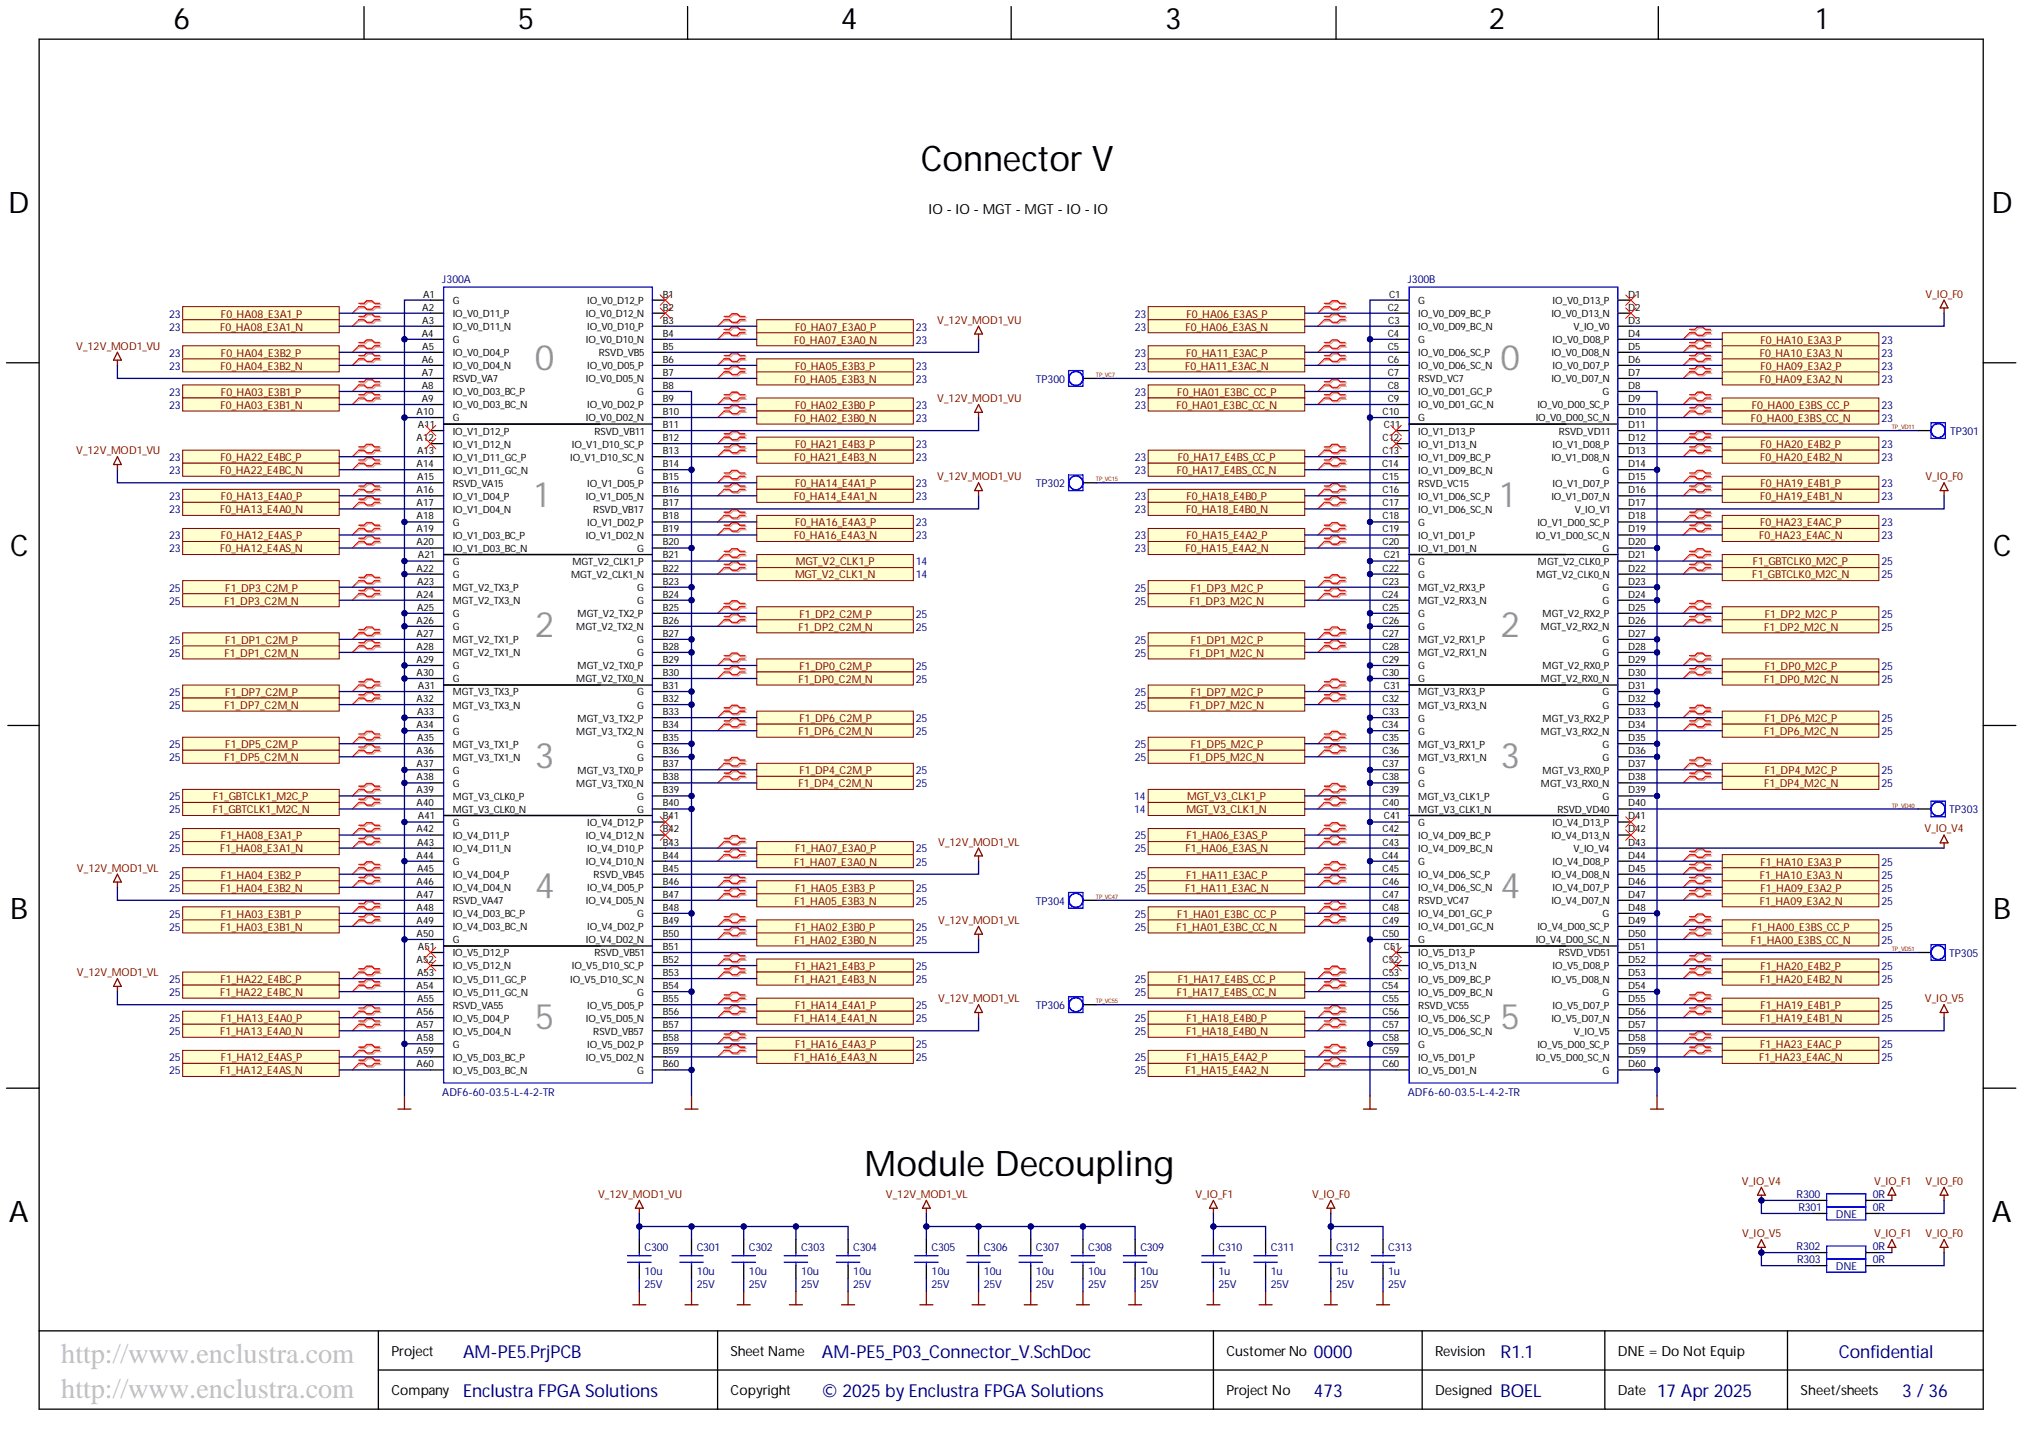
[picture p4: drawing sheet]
<svg xmlns="http://www.w3.org/2000/svg" width="393mm" height="282mm" viewBox="0 0 393 282" stroke-linecap="round" stroke-linejoin="round" font-family="sans-serif">
<defs><g id="words">
<g font-size="6.8">
<text x="178.8" y="33.3">Connector V</text>
<text x="167.9" y="228.5">Module Decoupling</text>
</g>
<g font-size="6.8" fill="#999">
<text x="103.9" y="71.8">0</text>
<text x="291.5" y="71.8">0</text>
<text x="103.9" y="98.4">1</text>
<text x="291.5" y="98.4">1</text>
<text x="103.9" y="123.8">2</text>
<text x="291.5" y="123.8">2</text>
<text x="103.9" y="149.1">3</text>
<text x="291.5" y="149.1">3</text>
<text x="103.9" y="174.5">4</text>
<text x="291.5" y="174.5">4</text>
<text x="103.9" y="199.8">5</text>
<text x="291.5" y="199.8">5</text>
</g>
<g font-size="5.7">
<text x="33.7" y="5.7">6</text>
<text x="100.6" y="5.7">5</text>
<text x="163.3" y="5.7">4</text>
<text x="226.3" y="5.7">3</text>
<text x="289.2" y="5.7">2</text>
<text x="352.8" y="5.7">1</text>
<text x="1.6" y="41.4">D</text>
<text x="386.8" y="41.4">D</text>
<text x="1.9" y="108.1">C</text>
<text x="387.2" y="108.1">C</text>
<text x="1.9" y="178.5">B</text>
<text x="387.2" y="178.5">B</text>
<text x="1.7" y="237.3">A</text>
<text x="386.9" y="237.3">A</text>
</g>
<g font-size="5.5" fill="#c0c0c0">
<text x="11.9" y="264.7">http://www.enclustra.com</text>
<text x="11.9" y="271.5">http://www.enclustra.com</text>
</g>
<g font-size="3.5" fill="#000080">
<text x="90" y="263.8">AM-PE5.PrjPCB</text>
<text x="159.7" y="263.8">AM-PE5_P03_Connector_V.SchDoc</text>
<text x="255.2" y="263.8">0000</text>
<text x="357.2" y="263.8">Confidential</text>
<text x="90" y="271.4">Enclustra FPGA Solutions</text>
<text x="159.7" y="271.4">© 2025 by Enclustra FPGA Solutions</text>
<text x="255.2" y="271.4">473</text>
<text x="291.5" y="271.4">BOEL</text>
<text x="321.9" y="271.4">17 Apr 2025</text>
<text x="369.5" y="271.4">3 / 36</text>
</g>
<text font-size="3.5" fill="#00007c" x="291.5" y="263.8">R1.1</text>
<g font-size="2.7">
<text x="180.4" y="41.7">IO - IO - MGT - MGT - IO - IO</text>
<text x="76" y="263.4">Project</text>
<text x="141.9" y="263.4">Sheet Name</text>
<text x="238.2" y="263.4">CustomerNo</text>
<text x="278.8" y="263.4">Revision</text>
<text x="314.3" y="263.4">DNE = Do Not Equip</text>
<text x="76" y="271">Company</text>
<text x="141.9" y="271">Copyright</text>
<text x="238.2" y="271">Project No</text>
<text x="278.8" y="271">Designed</text>
<text x="314.3" y="271">Date</text>
<text x="349.7" y="271">Sheet/sheets</text>
</g>
<g font-size="2.1" fill="#000080">
<text x="85.9" y="55">J300A</text>
<text x="273.5" y="55">J300B</text>
<text x="32.9" y="61.7">23</text>
<text x="32.9" y="64.2">23</text>
<text x="177.9" y="64.2">23</text>
<text x="220.4" y="61.7">23</text>
<text x="220.4" y="64.2">23</text>
<text x="32.9" y="69.3">23</text>
<text x="32.9" y="71.8">23</text>
<text x="177.9" y="66.7">23</text>
<text x="177.9" y="71.8">23</text>
<text x="220.4" y="69.3">23</text>
<text x="220.4" y="71.8">23</text>
<text x="365.5" y="66.7">23</text>
<text x="365.5" y="69.3">23</text>
<text x="365.5" y="71.8">23</text>
<text x="32.9" y="76.9">23</text>
<text x="177.9" y="74.4">23</text>
<text x="201.2" y="74.4">TP300</text>
<text x="220.4" y="76.9">23</text>
<text x="365.5" y="74.4">23</text>
<text x="32.9" y="79.4">23</text>
<text x="177.9" y="79.4">23</text>
<text x="177.9" y="82">23</text>
<text x="220.4" y="79.4">23</text>
<text x="365.5" y="79.4">23</text>
<text x="365.5" y="82">23</text>
<text x="32.9" y="89.6">23</text>
<text x="177.9" y="87">23</text>
<text x="177.9" y="89.6">23</text>
<text x="220.4" y="89.6">23</text>
<text x="365.5" y="87">23</text>
<text x="365.5" y="89.6">23</text>
<text x="378.8" y="84.5">TP301</text>
<text x="32.9" y="92.1">23</text>
<text x="177.9" y="94.6">23</text>
<text x="201.2" y="94.6">TP302</text>
<text x="220.4" y="92.1">23</text>
<text x="365.5" y="94.6">23</text>
<text x="32.9" y="97.2">23</text>
<text x="32.9" y="99.7">23</text>
<text x="177.9" y="97.2">23</text>
<text x="220.4" y="97.2">23</text>
<text x="220.4" y="99.7">23</text>
<text x="365.5" y="97.2">23</text>
<text x="32.9" y="104.8">23</text>
<text x="32.9" y="107.3">23</text>
<text x="177.9" y="102.2">23</text>
<text x="177.9" y="104.8">23</text>
<text x="220.4" y="104.8">23</text>
<text x="220.4" y="107.3">23</text>
<text x="365.5" y="102.2">23</text>
<text x="365.5" y="104.8">23</text>
<text x="177.9" y="109.8">14</text>
<text x="177.9" y="112.4">14</text>
<text x="365.5" y="109.8">25</text>
<text x="365.5" y="112.4">25</text>
<text x="32.9" y="114.9">25</text>
<text x="32.9" y="117.4">25</text>
<text x="177.9" y="120">25</text>
<text x="220.4" y="114.9">25</text>
<text x="220.4" y="117.4">25</text>
<text x="365.5" y="120">25</text>
<text x="32.9" y="125">25</text>
<text x="177.9" y="122.5">25</text>
<text x="220.4" y="125">25</text>
<text x="365.5" y="122.5">25</text>
<text x="32.9" y="127.6">25</text>
<text x="177.9" y="130.1">25</text>
<text x="220.4" y="127.6">25</text>
<text x="365.5" y="130.1">25</text>
<text x="32.9" y="135.2">25</text>
<text x="32.9" y="137.7">25</text>
<text x="177.9" y="132.6">25</text>
<text x="220.4" y="135.2">25</text>
<text x="220.4" y="137.7">25</text>
<text x="365.5" y="132.6">25</text>
<text x="177.9" y="140.3">25</text>
<text x="177.9" y="142.8">25</text>
<text x="365.5" y="140.3">25</text>
<text x="365.5" y="142.8">25</text>
<text x="32.9" y="145.3">25</text>
<text x="32.9" y="147.9">25</text>
<text x="220.4" y="145.3">25</text>
<text x="220.4" y="147.9">25</text>
<text x="32.9" y="155.5">25</text>
<text x="177.9" y="150.4">25</text>
<text x="177.9" y="152.9">25</text>
<text x="220.3" y="155.5">14</text>
<text x="365.5" y="150.4">25</text>
<text x="365.5" y="152.9">25</text>
<text x="32.9" y="158">25</text>
<text x="220.3" y="158">14</text>
<text x="378.6" y="158">TP303</text>
<text x="32.9" y="163.1">25</text>
<text x="32.9" y="165.6">25</text>
<text x="177.9" y="165.6">25</text>
<text x="220.4" y="163.1">25</text>
<text x="220.4" y="165.6">25</text>
<text x="32.9" y="170.7">25</text>
<text x="32.9" y="173.2">25</text>
<text x="177.9" y="168.1">25</text>
<text x="177.9" y="173.2">25</text>
<text x="220.4" y="170.7">25</text>
<text x="220.4" y="173.2">25</text>
<text x="365.5" y="168.1">25</text>
<text x="365.5" y="170.7">25</text>
<text x="365.5" y="173.2">25</text>
<text x="32.9" y="178.3">25</text>
<text x="177.9" y="175.7">25</text>
<text x="201.2" y="175.7">TP304</text>
<text x="220.4" y="178.3">25</text>
<text x="365.5" y="175.7">25</text>
<text x="32.9" y="180.8">25</text>
<text x="177.9" y="180.8">25</text>
<text x="177.9" y="183.3">25</text>
<text x="220.4" y="180.8">25</text>
<text x="365.5" y="180.8">25</text>
<text x="365.5" y="183.3">25</text>
<text x="378.6" y="185.9">TP305</text>
<text x="32.9" y="190.9">25</text>
<text x="177.9" y="188.4">25</text>
<text x="177.9" y="190.9">25</text>
<text x="220.4" y="190.9">25</text>
<text x="365.5" y="188.4">25</text>
<text x="365.5" y="190.9">25</text>
<text x="32.9" y="193.5">25</text>
<text x="177.9" y="196">25</text>
<text x="201.2" y="196">TP306</text>
<text x="220.4" y="193.5">25</text>
<text x="365.5" y="196">25</text>
<text x="32.9" y="198.5">25</text>
<text x="32.9" y="201.1">25</text>
<text x="177.9" y="198.5">25</text>
<text x="177.9" y="203.6">25</text>
<text x="220.4" y="198.5">25</text>
<text x="220.4" y="201.1">25</text>
<text x="365.5" y="198.5">25</text>
<text x="365.5" y="203.6">25</text>
<text x="32.9" y="206.2">25</text>
<text x="32.9" y="208.7">25</text>
<text x="177.9" y="206.2">25</text>
<text x="220.4" y="206.2">25</text>
<text x="220.4" y="208.7">25</text>
<text x="365.5" y="206.2">25</text>
<text x="85.9" y="212.9">ADF6-60-03.5-L-4-2-TR</text>
<text x="273.5" y="212.9">ADF6-60-03.5-L-4-2-TR</text>
<text x="349" y="232.7">R300</text>
<text x="363.8" y="232.8">0R</text>
<text x="349.3" y="235.2">R301</text>
<text x="356.6" y="236.6">DNE</text>
<text x="363.8" y="235.3">0R</text>
<text x="125.2" y="243.1">C300</text>
<text x="135.3" y="243.1">C301</text>
<text x="145.5" y="243.1">C302</text>
<text x="155.6" y="243.1">C303</text>
<text x="165.8" y="243.1">C304</text>
<text x="181" y="243.1">C305</text>
<text x="191.1" y="243.1">C306</text>
<text x="201.2" y="243.1">C307</text>
<text x="211.4" y="243.1">C308</text>
<text x="221.5" y="243.1">C309</text>
<text x="236.7" y="243.1">C310</text>
<text x="246.9" y="243.1">C311</text>
<text x="259.5" y="243.1">C312</text>
<text x="269.7" y="243.1">C313</text>
<text x="349" y="242.8">R302</text>
<text x="349.1" y="245.4">R303</text>
<text x="363.8" y="242.9">0R</text>
<text x="363.8" y="245.4">0R</text>
<text x="125.2" y="250.2">25V</text>
<text x="125.2" y="247.6">10u</text>
<text x="135.3" y="250.2">25V</text>
<text x="135.3" y="247.6">10u</text>
<text x="145.5" y="250.2">25V</text>
<text x="145.5" y="247.6">10u</text>
<text x="155.6" y="250.2">25V</text>
<text x="155.6" y="247.6">10u</text>
<text x="165.8" y="250.2">25V</text>
<text x="165.8" y="247.6">10u</text>
<text x="181" y="250.2">25V</text>
<text x="181" y="247.6">10u</text>
<text x="191.1" y="250.2">25V</text>
<text x="191.1" y="247.6">10u</text>
<text x="201.2" y="250.2">25V</text>
<text x="201.2" y="247.6">10u</text>
<text x="211.4" y="250.2">25V</text>
<text x="211.4" y="247.6">10u</text>
<text x="221.5" y="250.2">25V</text>
<text x="221.5" y="247.6">10u</text>
<text x="236.7" y="250.2">25V</text>
<text x="236.7" y="247.6">1u</text>
<text x="246.9" y="250.2">25V</text>
<text x="246.9" y="247.6">1u</text>
<text x="259.5" y="250.2">25V</text>
<text x="259.5" y="247.6">1u</text>
<text x="269.7" y="250.2">25V</text>
<text x="269.7" y="247.6">1u</text>
<text x="356.6" y="246.7">DNE</text>
</g>
<g font-size="2.1" fill="#800000">
<text x="374" y="57.8">V_IO_F0</text>
<text x="42.7" y="64.2">F0_HA08_E3A1_N</text>
<text x="42.9" y="61.7">F0_HA08_E3A1_P</text>
<text x="154.4" y="64.2">F0_HA07_E3A0_P</text>
<text x="182.1" y="62.9">V_12V_MOD1_VU</text>
<text x="230.3" y="64.2">F0_HA06_E3AS_N</text>
<text x="230.5" y="61.7">F0_HA06_E3AS_P</text>
<text x="14.8" y="67.9">V_12V_MOD1_VU</text>
<text x="42.8" y="71.8">F0_HA04_E3B2_N</text>
<text x="42.9" y="69.3">F0_HA04_E3B2_P</text>
<text x="154.3" y="66.7">F0_HA07_E3A0_N</text>
<text x="154.4" y="71.8">F0_HA05_E3B3_P</text>
<text x="230.2" y="71.8">F0_HA11_E3AC_N</text>
<text x="230.4" y="69.3">F0_HA11_E3AC_P</text>
<text x="341.8" y="69.3">F0_HA10_E3A3_N</text>
<text x="342" y="66.7">F0_HA10_E3A3_P</text>
<text x="342" y="71.8">F0_HA09_E3A2_P</text>
<text x="42.9" y="76.9">F0_HA03_E3B1_P</text>
<text x="154.3" y="74.4">F0_HA05_E3B3_N</text>
<text x="228.7" y="76.9">F0_HA01_E3BC_CC_P</text>
<text x="341.8" y="74.4">F0_HA09_E3A2_N</text>
<text x="42.8" y="79.4">F0_HA03_E3B1_N</text>
<text x="154.3" y="82">F0_HA02_E3B0_N</text>
<text x="154.4" y="79.4">F0_HA02_E3B0_P</text>
<text x="182.1" y="78.1">V_12V_MOD1_VU</text>
<text x="228.5" y="79.4">F0_HA01_E3BC_CC_N</text>
<text x="340.1" y="82">F0_HA00_E3BS_CC_N</text>
<text x="340.3" y="79.4">F0_HA00_E3BS_CC_P</text>
<text x="14.8" y="88.2">V_12V_MOD1_VU</text>
<text x="42.8" y="89.6">F0_HA22_E4BC_P</text>
<text x="154.3" y="89.6">F0_HA21_E4B3_N</text>
<text x="154.4" y="87">F0_HA21_E4B3_P</text>
<text x="228.8" y="89.6">F0_HA17_E4BS_CC_P</text>
<text x="341.9" y="89.6">F0_HA20_E4B2_N</text>
<text x="342" y="87">F0_HA20_E4B2_P</text>
<text x="42.7" y="92.1">F0_HA22_E4BC_N</text>
<text x="154.4" y="94.6">F0_HA14_E4A1_P</text>
<text x="182.1" y="93.3">V_12V_MOD1_VU</text>
<text x="228.6" y="92.1">F0_HA17_E4BS_CC_N</text>
<text x="342" y="94.6">F0_HA19_E4B1_P</text>
<text x="374" y="93.3">V_IO_F0</text>
<text x="42.7" y="99.7">F0_HA13_E4A0_N</text>
<text x="42.9" y="97.2">F0_HA13_E4A0_P</text>
<text x="154.3" y="97.2">F0_HA14_E4A1_N</text>
<text x="230.4" y="99.7">F0_HA18_E4B0_N</text>
<text x="230.5" y="97.2">F0_HA18_E4B0_P</text>
<text x="341.9" y="97.2">F0_HA19_E4B1_N</text>
<text x="42.7" y="107.3">F0_HA12_E4AS_N</text>
<text x="42.9" y="104.8">F0_HA12_E4AS_P</text>
<text x="154.3" y="104.8">F0_HA16_E4A3_N</text>
<text x="154.4" y="102.2">F0_HA16_E4A3_P</text>
<text x="230.3" y="107.3">F0_HA15_E4A2_N</text>
<text x="230.5" y="104.8">F0_HA15_E4A2_P</text>
<text x="341.7" y="104.8">F0_HA23_E4AC_N</text>
<text x="341.9" y="102.2">F0_HA23_E4AC_P</text>
<text x="154.4" y="112.4">MGT_V2_CLK1_N</text>
<text x="154.6" y="109.8">MGT_V2_CLK1_P</text>
<text x="340.4" y="112.4">F1_GBTCLK0_M2C_N</text>
<text x="340.5" y="109.8">F1_GBTCLK0_M2C_P</text>
<text x="43.6" y="117.4">F1_DP3_C2M_N</text>
<text x="43.8" y="114.9">F1_DP3_C2M_P</text>
<text x="155.3" y="120">F1_DP2_C2M_P</text>
<text x="231.1" y="117.4">F1_DP3_M2C_N</text>
<text x="231.3" y="114.9">F1_DP3_M2C_P</text>
<text x="342.8" y="120">F1_DP2_M2C_P</text>
<text x="43.8" y="125">F1_DP1_C2M_P</text>
<text x="155.1" y="122.5">F1_DP2_C2M_N</text>
<text x="231.3" y="125">F1_DP1_M2C_P</text>
<text x="342.7" y="122.5">F1_DP2_M2C_N</text>
<text x="43.6" y="127.6">F1_DP1_C2M_N</text>
<text x="155.3" y="130.1">F1_DP0_C2M_P</text>
<text x="231.1" y="127.6">F1_DP1_M2C_N</text>
<text x="342.8" y="130.1">F1_DP0_M2C_P</text>
<text x="43.6" y="137.7">F1_DP7_C2M_N</text>
<text x="43.8" y="135.2">F1_DP7_C2M_P</text>
<text x="155.1" y="132.6">F1_DP0_C2M_N</text>
<text x="231.1" y="137.7">F1_DP7_M2C_N</text>
<text x="231.3" y="135.2">F1_DP7_M2C_P</text>
<text x="342.7" y="132.6">F1_DP0_M2C_N</text>
<text x="155.1" y="142.8">F1_DP6_C2M_N</text>
<text x="155.3" y="140.3">F1_DP6_C2M_P</text>
<text x="342.7" y="142.8">F1_DP6_M2C_N</text>
<text x="342.8" y="140.3">F1_DP6_M2C_P</text>
<text x="43.6" y="147.9">F1_DP5_C2M_N</text>
<text x="43.8" y="145.3">F1_DP5_C2M_P</text>
<text x="231.1" y="147.9">F1_DP5_M2C_N</text>
<text x="231.3" y="145.3">F1_DP5_M2C_P</text>
<text x="41.4" y="155.5">F1_GBTCLK1_M2C_P</text>
<text x="155.1" y="152.9">F1_DP4_C2M_N</text>
<text x="155.3" y="150.4">F1_DP4_C2M_P</text>
<text x="230.6" y="155.5">MGT_V3_CLK1_P</text>
<text x="342.7" y="152.9">F1_DP4_M2C_N</text>
<text x="342.8" y="150.4">F1_DP4_M2C_P</text>
<text x="41.3" y="158">F1_GBTCLK1_M2C_N</text>
<text x="230.5" y="158">MGT_V3_CLK1_N</text>
<text x="373.8" y="161.7">V_IO_V4</text>
<text x="42.7" y="165.6">F1_HA08_E3A1_N</text>
<text x="42.9" y="163.1">F1_HA08_E3A1_P</text>
<text x="154.4" y="165.6">F1_HA07_E3A0_P</text>
<text x="182.2" y="164.2">V_12V_MOD1_VL</text>
<text x="230.3" y="165.6">F1_HA06_E3AS_N</text>
<text x="230.5" y="163.1">F1_HA06_E3AS_P</text>
<text x="15" y="169.3">V_12V_MOD1_VL</text>
<text x="42.8" y="173.2">F1_HA04_E3B2_N</text>
<text x="42.9" y="170.7">F1_HA04_E3B2_P</text>
<text x="154.3" y="168.1">F1_HA07_E3A0_N</text>
<text x="154.4" y="173.2">F1_HA05_E3B3_P</text>
<text x="230.2" y="173.2">F1_HA11_E3AC_N</text>
<text x="230.4" y="170.7">F1_HA11_E3AC_P</text>
<text x="341.8" y="170.7">F1_HA10_E3A3_N</text>
<text x="342" y="168.1">F1_HA10_E3A3_P</text>
<text x="342" y="173.2">F1_HA09_E3A2_P</text>
<text x="42.9" y="178.3">F1_HA03_E3B1_P</text>
<text x="154.3" y="175.7">F1_HA05_E3B3_N</text>
<text x="182.2" y="179.5">V_12V_MOD1_VL</text>
<text x="228.7" y="178.3">F1_HA01_E3BC_CC_P</text>
<text x="341.8" y="175.7">F1_HA09_E3A2_N</text>
<text x="42.8" y="180.8">F1_HA03_E3B1_N</text>
<text x="154.3" y="183.3">F1_HA02_E3B0_N</text>
<text x="154.4" y="180.8">F1_HA02_E3B0_P</text>
<text x="228.5" y="180.8">F1_HA01_E3BC_CC_N</text>
<text x="340.1" y="183.3">F1_HA00_E3BS_CC_N</text>
<text x="340.3" y="180.8">F1_HA00_E3BS_CC_P</text>
<text x="15" y="189.6">V_12V_MOD1_VL</text>
<text x="42.8" y="190.9">F1_HA22_E4BC_P</text>
<text x="154.3" y="190.9">F1_HA21_E4B3_N</text>
<text x="154.4" y="188.4">F1_HA21_E4B3_P</text>
<text x="228.8" y="190.9">F1_HA17_E4BS_CC_P</text>
<text x="341.9" y="190.9">F1_HA20_E4B2_N</text>
<text x="342" y="188.4">F1_HA20_E4B2_P</text>
<text x="42.7" y="193.5">F1_HA22_E4BC_N</text>
<text x="154.4" y="196">F1_HA14_E4A1_P</text>
<text x="182.2" y="194.7">V_12V_MOD1_VL</text>
<text x="228.6" y="193.5">F1_HA17_E4BS_CC_N</text>
<text x="342" y="196">F1_HA19_E4B1_P</text>
<text x="373.9" y="194.7">V_IO_V5</text>
<text x="42.7" y="201.1">F1_HA13_E4A0_N</text>
<text x="42.9" y="198.5">F1_HA13_E4A0_P</text>
<text x="154.3" y="198.5">F1_HA14_E4A1_N</text>
<text x="154.4" y="203.6">F1_HA16_E4A3_P</text>
<text x="230.4" y="201.1">F1_HA18_E4B0_N</text>
<text x="230.5" y="198.5">F1_HA18_E4B0_P</text>
<text x="341.9" y="198.5">F1_HA19_E4B1_N</text>
<text x="341.9" y="203.6">F1_HA23_E4AC_P</text>
<text x="42.7" y="208.7">F1_HA12_E4AS_N</text>
<text x="42.9" y="206.2">F1_HA12_E4AS_P</text>
<text x="154.3" y="206.2">F1_HA16_E4A3_N</text>
<text x="230.3" y="208.7">F1_HA15_E4A2_N</text>
<text x="230.5" y="206.2">F1_HA15_E4A2_P</text>
<text x="341.7" y="206.2">F1_HA23_E4AC_N</text>
<text x="116.2" y="232.7">V_12V_MOD1_VU</text>
<text x="172.1" y="232.7">V_12V_MOD1_VL</text>
<text x="232.2" y="232.7">V_IO_F1</text>
<text x="254.9" y="232.7">V_IO_F0</text>
<text x="338.3" y="230.1">V_IO_V4</text>
<text x="364" y="230.1">V_IO_F1</text>
<text x="374" y="230.1">V_IO_F0</text>
<text x="338.4" y="240.3">V_IO_V5</text>
<text x="364" y="240.3">V_IO_F1</text>
<text x="374" y="240.3">V_IO_F0</text>
</g>
<g font-size="1.9">
<text x="82.2" y="57.8">A1</text>
<text x="87.9" y="59.1">G</text>
<text x="114" y="59.1">IO_V0_D12_P</text>
<text x="128.7" y="57.8">B1</text>
<text x="269.8" y="57.8">C1</text>
<text x="275.5" y="59.1">G</text>
<text x="301.6" y="59.1">IO_V0_D13_P</text>
<text x="316.3" y="57.8">D1</text>
<text x="81.9" y="65.4">A4</text>
<text x="82" y="60.3">A2</text>
<text x="82" y="62.9">A3</text>
<text x="87.9" y="61.6">IO_V0_D11_P</text>
<text x="87.9" y="64.1">IO_V0_D11_N</text>
<text x="113.8" y="61.6">IO_V0_D12_N</text>
<text x="114" y="64.1">IO_V0_D10_P</text>
<text x="128.7" y="60.3">B2</text>
<text x="128.7" y="62.9">B3</text>
<text x="128.7" y="65.4">B4</text>
<text x="269.6" y="60.3">C2</text>
<text x="269.6" y="65.4">C4</text>
<text x="269.7" y="62.9">C3</text>
<text x="275.5" y="61.6">IO_V0_D09_BC_P</text>
<text x="275.5" y="64.1">IO_V0_D09_BC_N</text>
<text x="301.3" y="61.6">IO_V0_D13_N</text>
<text x="305.7" y="64.1">V_IO_V0</text>
<text x="316.3" y="60.3">D2</text>
<text x="316.3" y="62.9">D3</text>
<text x="316.3" y="65.4">D4</text>
<text x="81.9" y="70.5">A6</text>
<text x="82" y="67.9">A5</text>
<text x="87.9" y="66.7">G</text>
<text x="87.9" y="69.2">IO_V0_D04_P</text>
<text x="87.9" y="71.7">IO_V0_D04_N</text>
<text x="113.8" y="66.7">IO_V0_D10_N</text>
<text x="114" y="71.7">IO_V0_D05_P</text>
<text x="116.3" y="69.2">RSVD_VB5</text>
<text x="128.7" y="67.9">B5</text>
<text x="128.7" y="70.5">B6</text>
<text x="269.6" y="67.9">C5</text>
<text x="269.6" y="70.5">C6</text>
<text x="275.5" y="66.7">G</text>
<text x="275.5" y="69.2">IO_V0_D06_SC_P</text>
<text x="275.5" y="71.7">IO_V0_D06_SC_N</text>
<text x="301.3" y="69.2">IO_V0_D08_N</text>
<text x="301.6" y="66.7">IO_V0_D08_P</text>
<text x="301.6" y="71.7">IO_V0_D07_P</text>
<text x="316.3" y="67.9">D5</text>
<text x="316.3" y="70.5">D6</text>
<text x="81.9" y="73">A7</text>
<text x="81.9" y="75.5">A8</text>
<text x="87.9" y="74.3">RSVD_VA7</text>
<text x="87.9" y="76.8">IO_V0_D03_BC_P</text>
<text x="113.8" y="74.3">IO_V0_D05_N</text>
<text x="123.8" y="76.8">G</text>
<text x="128.7" y="73">B7</text>
<text x="128.7" y="75.5">B8</text>
<text x="269.6" y="73">C7</text>
<text x="269.6" y="75.5">C8</text>
<text x="275.5" y="74.3">RSVD_VC7</text>
<text x="275.5" y="76.8">IO_V0_D01_GC_P</text>
<text x="301.3" y="74.3">IO_V0_D07_N</text>
<text x="311.3" y="76.8">G</text>
<text x="316.3" y="73">D7</text>
<text x="316.3" y="75.5">D8</text>
<text x="80.9" y="80.6">A10</text>
<text x="81.2" y="83.1">A11</text>
<text x="81.9" y="78.1">A9</text>
<text x="87.9" y="79.3">IO_V0_D03_BC_N</text>
<text x="87.9" y="81.9">G</text>
<text x="113.8" y="81.9">IO_V0_D02_N</text>
<text x="114" y="79.3">IO_V0_D02_P</text>
<text x="128.7" y="78.1">B9</text>
<text x="128.7" y="80.6">B10</text>
<text x="128.7" y="83.1">B11</text>
<text x="268.6" y="80.6">C10</text>
<text x="268.8" y="83.1">C11</text>
<text x="269.6" y="78.1">C9</text>
<text x="275.5" y="79.3">IO_V0_D01_GC_N</text>
<text x="275.5" y="81.9">G</text>
<text x="298.3" y="81.9">IO_V0_D00_SC_N</text>
<text x="298.6" y="79.3">IO_V0_D00_SC_P</text>
<text x="316.3" y="78.1">D9</text>
<text x="316.3" y="80.6">D10</text>
<text x="316.3" y="83.1">D11</text>
<text x="80.9" y="85.7">A12</text>
<text x="81" y="88.2">A13</text>
<text x="87.9" y="84.4">IO_V1_D12_P</text>
<text x="87.9" y="86.9">IO_V1_D12_N</text>
<text x="87.9" y="89.5">IO_V1_D11_GC_P</text>
<text x="110.8" y="89.5">IO_V1_D10_SC_N</text>
<text x="111.1" y="86.9">IO_V1_D10_SC_P</text>
<text x="115.5" y="84.4">RSVD_VB11</text>
<text x="128.7" y="85.7">B12</text>
<text x="128.7" y="88.2">B13</text>
<text x="268.6" y="85.7">C12</text>
<text x="268.6" y="88.2">C13</text>
<text x="275.5" y="84.4">IO_V1_D13_P</text>
<text x="275.5" y="86.9">IO_V1_D13_N</text>
<text x="275.5" y="89.5">IO_V1_D09_BC_P</text>
<text x="301.3" y="89.5">IO_V1_D08_N</text>
<text x="301.6" y="86.9">IO_V1_D08_P</text>
<text x="302.8" y="84.4">RSVD_VD11</text>
<text x="316.3" y="85.7">D12</text>
<text x="316.3" y="88.2">D13</text>
<text x="80.9" y="90.7">A14</text>
<text x="80.9" y="95.8">A16</text>
<text x="81" y="93.3">A15</text>
<text x="87.9" y="92">IO_V1_D11_GC_N</text>
<text x="87.9" y="94.5">RSVD_VA15</text>
<text x="114" y="94.5">IO_V1_D05_P</text>
<text x="123.8" y="92">G</text>
<text x="128.7" y="90.7">B14</text>
<text x="128.7" y="93.3">B15</text>
<text x="128.7" y="95.8">B16</text>
<text x="268.5" y="90.7">C14</text>
<text x="268.6" y="93.3">C15</text>
<text x="268.6" y="95.8">C16</text>
<text x="275.5" y="92">IO_V1_D09_BC_N</text>
<text x="275.5" y="94.5">RSVD_VC15</text>
<text x="301.6" y="94.5">IO_V1_D07_P</text>
<text x="311.3" y="92">G</text>
<text x="316.3" y="90.7">D14</text>
<text x="316.3" y="93.3">D15</text>
<text x="316.3" y="95.8">D16</text>
<text x="80.9" y="98.3">A17</text>
<text x="80.9" y="100.9">A18</text>
<text x="87.9" y="97.1">IO_V1_D04_P</text>
<text x="87.9" y="99.6">IO_V1_D04_N</text>
<text x="113.8" y="97.1">IO_V1_D05_N</text>
<text x="115.2" y="99.6">RSVD_VB17</text>
<text x="128.7" y="98.3">B17</text>
<text x="128.7" y="100.9">B18</text>
<text x="268.6" y="98.3">C17</text>
<text x="268.6" y="100.9">C18</text>
<text x="275.5" y="97.1">IO_V1_D06_SC_P</text>
<text x="275.5" y="99.6">IO_V1_D06_SC_N</text>
<text x="301.3" y="97.1">IO_V1_D07_N</text>
<text x="305.9" y="99.6">V_IO_V1</text>
<text x="316.3" y="98.3">D17</text>
<text x="316.3" y="100.9">D18</text>
<text x="80.9" y="103.4">A19</text>
<text x="80.9" y="106">A20</text>
<text x="87.9" y="102.1">G</text>
<text x="87.9" y="104.7">IO_V1_D03_BC_P</text>
<text x="87.9" y="107.2">IO_V1_D03_BC_N</text>
<text x="113.8" y="104.7">IO_V1_D02_N</text>
<text x="114" y="102.1">IO_V1_D02_P</text>
<text x="123.8" y="107.2">G</text>
<text x="128.7" y="103.4">B19</text>
<text x="128.7" y="106">B20</text>
<text x="268.6" y="103.4">C19</text>
<text x="268.6" y="106">C20</text>
<text x="275.5" y="102.1">G</text>
<text x="275.5" y="104.7">IO_V1_D01_P</text>
<text x="275.5" y="107.2">IO_V1_D01_N</text>
<text x="298.3" y="104.7">IO_V1_D00_SC_N</text>
<text x="298.6" y="102.1">IO_V1_D00_SC_P</text>
<text x="311.3" y="107.2">G</text>
<text x="316.3" y="103.4">D19</text>
<text x="316.3" y="106">D20</text>
<text x="80.9" y="111">A22</text>
<text x="81" y="113.6">A23</text>
<text x="81.2" y="108.5">A21</text>
<text x="87.9" y="109.8">G</text>
<text x="87.9" y="112.3">G</text>
<text x="110.9" y="112.3">MGT_V2_CLK1_N</text>
<text x="111.2" y="109.8">MGT_V2_CLK1_P</text>
<text x="128.7" y="108.5">B21</text>
<text x="128.7" y="111">B22</text>
<text x="128.7" y="113.6">B23</text>
<text x="268.6" y="111">C22</text>
<text x="268.6" y="113.6">C23</text>
<text x="268.8" y="108.5">C21</text>
<text x="275.5" y="109.8">G</text>
<text x="275.5" y="112.3">G</text>
<text x="298.5" y="112.3">MGT_V2_CLK0_N</text>
<text x="298.7" y="109.8">MGT_V2_CLK0_P</text>
<text x="316.3" y="108.5">D21</text>
<text x="316.3" y="111">D22</text>
<text x="316.3" y="113.6">D23</text>
<text x="80.9" y="116.1">A24</text>
<text x="81" y="118.6">A25</text>
<text x="87.9" y="114.8">MGT_V2_TX3_P</text>
<text x="87.9" y="117.4">MGT_V2_TX3_N</text>
<text x="87.9" y="119.9">G</text>
<text x="112.2" y="119.9">MGT_V2_TX2_P</text>
<text x="123.8" y="114.8">G</text>
<text x="123.8" y="117.4">G</text>
<text x="128.7" y="116.1">B24</text>
<text x="128.7" y="118.6">B25</text>
<text x="268.5" y="116.1">C24</text>
<text x="268.6" y="118.6">C25</text>
<text x="275.5" y="114.8">MGT_V2_RX3_P</text>
<text x="275.5" y="117.4">MGT_V2_RX3_N</text>
<text x="275.5" y="119.9">G</text>
<text x="299.7" y="119.9">MGT_V2_RX2_P</text>
<text x="311.3" y="114.8">G</text>
<text x="311.3" y="117.4">G</text>
<text x="316.3" y="116.1">D24</text>
<text x="316.3" y="118.6">D25</text>
<text x="80.9" y="121.2">A26</text>
<text x="80.9" y="123.7">A27</text>
<text x="87.9" y="122.4">G</text>
<text x="87.9" y="125">MGT_V2_TX1_P</text>
<text x="111.9" y="122.4">MGT_V2_TX2_N</text>
<text x="123.8" y="125">G</text>
<text x="128.7" y="121.2">B26</text>
<text x="128.7" y="123.7">B27</text>
<text x="268.6" y="121.2">C26</text>
<text x="268.6" y="123.7">C27</text>
<text x="275.5" y="122.4">G</text>
<text x="275.5" y="125">MGT_V2_RX1_P</text>
<text x="299.3" y="122.4">MGT_V2_RX2_N</text>
<text x="311.3" y="125">G</text>
<text x="316.3" y="121.2">D26</text>
<text x="316.3" y="123.7">D27</text>
<text x="80.9" y="126.2">A28</text>
<text x="80.9" y="128.8">A29</text>
<text x="80.9" y="131.3">A30</text>
<text x="87.9" y="127.5">MGT_V2_TX1_N</text>
<text x="87.9" y="130">G</text>
<text x="112.2" y="130">MGT_V2_TX0_P</text>
<text x="123.8" y="127.5">G</text>
<text x="128.7" y="126.2">B28</text>
<text x="128.7" y="128.8">B29</text>
<text x="128.7" y="131.3">B30</text>
<text x="268.6" y="126.2">C28</text>
<text x="268.6" y="128.8">C29</text>
<text x="268.6" y="131.3">C30</text>
<text x="275.5" y="127.5">MGT_V2_RX1_N</text>
<text x="275.5" y="130">G</text>
<text x="299.7" y="130">MGT_V2_RX0_P</text>
<text x="311.3" y="127.5">G</text>
<text x="316.3" y="126.2">D28</text>
<text x="316.3" y="128.8">D29</text>
<text x="316.3" y="131.3">D30</text>
<text x="80.9" y="136.4">A32</text>
<text x="81.2" y="133.8">A31</text>
<text x="87.9" y="132.6">G</text>
<text x="87.9" y="135.1">MGT_V3_TX3_P</text>
<text x="87.9" y="137.6">MGT_V3_TX3_N</text>
<text x="111.9" y="132.6">MGT_V2_TX0_N</text>
<text x="123.8" y="135.1">G</text>
<text x="123.8" y="137.6">G</text>
<text x="128.7" y="133.8">B31</text>
<text x="128.7" y="136.4">B32</text>
<text x="268.6" y="136.4">C32</text>
<text x="268.8" y="133.8">C31</text>
<text x="275.5" y="132.6">G</text>
<text x="275.5" y="135.1">MGT_V3_RX3_P</text>
<text x="275.5" y="137.6">MGT_V3_RX3_N</text>
<text x="299.3" y="132.6">MGT_V2_RX0_N</text>
<text x="311.3" y="135.1">G</text>
<text x="311.3" y="137.6">G</text>
<text x="316.3" y="133.8">D31</text>
<text x="316.3" y="136.4">D32</text>
<text x="80.9" y="141.4">A34</text>
<text x="81" y="138.9">A33</text>
<text x="81" y="144">A35</text>
<text x="87.9" y="140.2">G</text>
<text x="87.9" y="142.7">G</text>
<text x="111.9" y="142.7">MGT_V3_TX2_N</text>
<text x="112.2" y="140.2">MGT_V3_TX2_P</text>
<text x="128.7" y="138.9">B33</text>
<text x="128.7" y="141.4">B34</text>
<text x="128.7" y="144">B35</text>
<text x="268.5" y="141.4">C34</text>
<text x="268.6" y="138.9">C33</text>
<text x="268.6" y="144">C35</text>
<text x="275.5" y="140.2">G</text>
<text x="275.5" y="142.7">G</text>
<text x="299.3" y="142.7">MGT_V3_RX2_N</text>
<text x="299.7" y="140.2">MGT_V3_RX2_P</text>
<text x="316.3" y="138.9">D33</text>
<text x="316.3" y="141.4">D34</text>
<text x="316.3" y="144">D35</text>
<text x="80.9" y="146.5">A36</text>
<text x="80.9" y="149">A37</text>
<text x="87.9" y="145.2">MGT_V3_TX1_P</text>
<text x="87.9" y="147.8">MGT_V3_TX1_N</text>
<text x="123.8" y="145.2">G</text>
<text x="123.8" y="147.8">G</text>
<text x="128.7" y="146.5">B36</text>
<text x="128.7" y="149">B37</text>
<text x="268.6" y="146.5">C36</text>
<text x="268.6" y="149">C37</text>
<text x="275.5" y="145.2">MGT_V3_RX1_P</text>
<text x="275.5" y="147.8">MGT_V3_RX1_N</text>
<text x="311.3" y="145.2">G</text>
<text x="311.3" y="147.8">G</text>
<text x="316.3" y="146.5">D36</text>
<text x="316.3" y="149">D37</text>
<text x="80.9" y="151.6">A38</text>
<text x="80.9" y="154.1">A39</text>
<text x="87.9" y="150.3">G</text>
<text x="87.9" y="152.8">G</text>
<text x="87.9" y="155.4">MGT_V3_CLK0_P</text>
<text x="111.9" y="152.8">MGT_V3_TX0_N</text>
<text x="112.2" y="150.3">MGT_V3_TX0_P</text>
<text x="123.8" y="155.4">G</text>
<text x="128.7" y="151.6">B38</text>
<text x="128.7" y="154.1">B39</text>
<text x="268.6" y="151.6">C38</text>
<text x="268.6" y="154.1">C39</text>
<text x="275.5" y="150.3">G</text>
<text x="275.5" y="152.8">G</text>
<text x="275.5" y="155.4">MGT_V3_CLK1_P</text>
<text x="299.3" y="152.8">MGT_V3_RX0_N</text>
<text x="299.7" y="150.3">MGT_V3_RX0_P</text>
<text x="311.3" y="155.4">G</text>
<text x="316.3" y="151.6">D38</text>
<text x="316.3" y="154.1">D39</text>
<text x="80.9" y="156.6">A40</text>
<text x="80.9" y="161.7">A42</text>
<text x="81.2" y="159.2">A41</text>
<text x="87.9" y="157.9">MGT_V3_CLK0_N</text>
<text x="87.9" y="160.4">G</text>
<text x="114" y="160.4">IO_V4_D12_P</text>
<text x="123.8" y="157.9">G</text>
<text x="128.7" y="156.6">B40</text>
<text x="128.7" y="159.2">B41</text>
<text x="128.7" y="161.7">B42</text>
<text x="268.6" y="156.6">C40</text>
<text x="268.6" y="161.7">C42</text>
<text x="268.8" y="159.2">C41</text>
<text x="275.5" y="157.9">MGT_V3_CLK1_N</text>
<text x="275.5" y="160.4">G</text>
<text x="301.6" y="160.4">IO_V4_D13_P</text>
<text x="302.5" y="157.9">RSVD_VD40</text>
<text x="316.3" y="156.6">D40</text>
<text x="316.3" y="159.2">D41</text>
<text x="316.3" y="161.7">D42</text>
<text x="80.9" y="166.8">A44</text>
<text x="81" y="164.2">A43</text>
<text x="87.9" y="163">IO_V4_D11_P</text>
<text x="87.9" y="165.5">IO_V4_D11_N</text>
<text x="113.8" y="163">IO_V4_D12_N</text>
<text x="114" y="165.5">IO_V4_D10_P</text>
<text x="128.7" y="164.2">B43</text>
<text x="128.7" y="166.8">B44</text>
<text x="268.5" y="166.8">C44</text>
<text x="268.6" y="164.2">C43</text>
<text x="275.5" y="163">IO_V4_D09_BC_P</text>
<text x="275.5" y="165.5">IO_V4_D09_BC_N</text>
<text x="301.3" y="163">IO_V4_D13_N</text>
<text x="305.7" y="165.5">V_IO_V4</text>
<text x="316.3" y="164.2">D43</text>
<text x="316.3" y="166.8">D44</text>
<text x="80.9" y="171.9">A46</text>
<text x="81" y="169.3">A45</text>
<text x="87.9" y="168">G</text>
<text x="87.9" y="170.6">IO_V4_D04_P</text>
<text x="87.9" y="173.1">IO_V4_D04_N</text>
<text x="113.8" y="168">IO_V4_D10_N</text>
<text x="114" y="173.1">IO_V4_D05_P</text>
<text x="115.3" y="170.6">RSVD_VB45</text>
<text x="128.7" y="169.3">B45</text>
<text x="128.7" y="171.9">B46</text>
<text x="268.6" y="169.3">C45</text>
<text x="268.6" y="171.9">C46</text>
<text x="275.5" y="168">G</text>
<text x="275.5" y="170.6">IO_V4_D06_SC_P</text>
<text x="275.5" y="173.1">IO_V4_D06_SC_N</text>
<text x="301.3" y="170.6">IO_V4_D08_N</text>
<text x="301.6" y="168">IO_V4_D08_P</text>
<text x="301.6" y="173.1">IO_V4_D07_P</text>
<text x="316.3" y="169.3">D45</text>
<text x="316.3" y="171.9">D46</text>
<text x="80.9" y="174.4">A47</text>
<text x="80.9" y="176.9">A48</text>
<text x="80.9" y="179.5">A49</text>
<text x="87.9" y="175.7">RSVD_VA47</text>
<text x="87.9" y="178.2">IO_V4_D03_BC_P</text>
<text x="113.8" y="175.7">IO_V4_D05_N</text>
<text x="123.8" y="178.2">G</text>
<text x="128.7" y="174.4">B47</text>
<text x="128.7" y="176.9">B48</text>
<text x="128.7" y="179.5">B49</text>
<text x="268.6" y="174.4">C47</text>
<text x="268.6" y="176.9">C48</text>
<text x="268.6" y="179.5">C49</text>
<text x="275.5" y="175.7">RSVD_VC47</text>
<text x="275.5" y="178.2">IO_V4_D01_GC_P</text>
<text x="301.3" y="175.7">IO_V4_D07_N</text>
<text x="311.3" y="178.2">G</text>
<text x="316.3" y="174.4">D47</text>
<text x="316.3" y="176.9">D48</text>
<text x="316.3" y="179.5">D49</text>
<text x="80.9" y="182">A50</text>
<text x="81.2" y="184.5">A51</text>
<text x="87.9" y="180.7">IO_V4_D03_BC_N</text>
<text x="87.9" y="183.3">G</text>
<text x="87.9" y="185.8">IO_V5_D12_P</text>
<text x="113.8" y="183.3">IO_V4_D02_N</text>
<text x="114" y="180.7">IO_V4_D02_P</text>
<text x="115.5" y="185.8">RSVD_VB51</text>
<text x="128.7" y="182">B50</text>
<text x="128.7" y="184.5">B51</text>
<text x="268.6" y="182">C50</text>
<text x="268.8" y="184.5">C51</text>
<text x="275.5" y="180.7">IO_V4_D01_GC_N</text>
<text x="275.5" y="183.3">G</text>
<text x="275.5" y="185.8">IO_V5_D13_P</text>
<text x="298.3" y="183.3">IO_V4_D00_SC_N</text>
<text x="298.6" y="180.7">IO_V4_D00_SC_P</text>
<text x="302.8" y="185.8">RSVD_VD51</text>
<text x="316.3" y="182">D50</text>
<text x="316.3" y="184.5">D51</text>
<text x="80.9" y="187.1">A52</text>
<text x="81" y="189.6">A53</text>
<text x="87.9" y="188.3">IO_V5_D12_N</text>
<text x="87.9" y="190.9">IO_V5_D11_GC_P</text>
<text x="110.8" y="190.9">IO_V5_D10_SC_N</text>
<text x="111.1" y="188.3">IO_V5_D10_SC_P</text>
<text x="128.7" y="187.1">B52</text>
<text x="128.7" y="189.6">B53</text>
<text x="268.6" y="187.1">C52</text>
<text x="268.6" y="189.6">C53</text>
<text x="275.5" y="188.3">IO_V5_D13_N</text>
<text x="275.5" y="190.9">IO_V5_D09_BC_P</text>
<text x="301.3" y="190.9">IO_V5_D08_N</text>
<text x="301.6" y="188.3">IO_V5_D08_P</text>
<text x="316.3" y="187.1">D52</text>
<text x="316.3" y="189.6">D53</text>
<text x="80.9" y="192.1">A54</text>
<text x="80.9" y="197.2">A56</text>
<text x="81" y="194.7">A55</text>
<text x="87.9" y="193.4">IO_V5_D11_GC_N</text>
<text x="87.9" y="195.9">RSVD_VA55</text>
<text x="114" y="195.9">IO_V5_D05_P</text>
<text x="123.8" y="193.4">G</text>
<text x="128.7" y="192.1">B54</text>
<text x="128.7" y="194.7">B55</text>
<text x="128.7" y="197.2">B56</text>
<text x="268.5" y="192.1">C54</text>
<text x="268.6" y="194.7">C55</text>
<text x="268.6" y="197.2">C56</text>
<text x="275.5" y="193.4">IO_V5_D09_BC_N</text>
<text x="275.5" y="195.9">RSVD_VC55</text>
<text x="301.6" y="195.9">IO_V5_D07_P</text>
<text x="311.3" y="193.4">G</text>
<text x="316.3" y="192.1">D54</text>
<text x="316.3" y="194.7">D55</text>
<text x="316.3" y="197.2">D56</text>
<text x="80.9" y="199.7">A57</text>
<text x="80.9" y="202.3">A58</text>
<text x="87.9" y="198.5">IO_V5_D04_P</text>
<text x="87.9" y="201">IO_V5_D04_N</text>
<text x="87.9" y="203.5">G</text>
<text x="113.8" y="198.5">IO_V5_D05_N</text>
<text x="114" y="203.5">IO_V5_D02_P</text>
<text x="115.2" y="201">RSVD_VB57</text>
<text x="128.7" y="199.7">B57</text>
<text x="128.7" y="202.3">B58</text>
<text x="268.6" y="199.7">C57</text>
<text x="268.6" y="202.3">C58</text>
<text x="275.5" y="198.5">IO_V5_D06_SC_P</text>
<text x="275.5" y="201">IO_V5_D06_SC_N</text>
<text x="275.5" y="203.5">G</text>
<text x="298.6" y="203.5">IO_V5_D00_SC_P</text>
<text x="301.3" y="198.5">IO_V5_D07_N</text>
<text x="305.7" y="201">V_IO_V5</text>
<text x="316.3" y="199.7">D57</text>
<text x="316.3" y="202.3">D58</text>
<text x="80.9" y="204.8">A59</text>
<text x="80.9" y="207.3">A60</text>
<text x="87.9" y="206.1">IO_V5_D03_BC_P</text>
<text x="87.9" y="208.6">IO_V5_D03_BC_N</text>
<text x="113.8" y="206.1">IO_V5_D02_N</text>
<text x="123.8" y="208.6">G</text>
<text x="128.7" y="204.8">B59</text>
<text x="128.7" y="207.3">B60</text>
<text x="268.6" y="204.8">C59</text>
<text x="268.6" y="207.3">C60</text>
<text x="275.5" y="206.1">IO_V5_D01_P</text>
<text x="275.5" y="208.6">IO_V5_D01_N</text>
<text x="298.3" y="206.1">IO_V5_D00_SC_N</text>
<text x="311.3" y="208.6">G</text>
<text x="316.3" y="204.8">D59</text>
<text x="316.3" y="207.3">D60</text>
</g>
<g font-size="1.2" fill="#800000">
<text x="212.9" y="73.3">TP_VC7</text>
<text x="367.5" y="83.4">TP_VD11</text>
<text x="212.9" y="93.5">TP_VC15</text>
<text x="367.5" y="156.9">TP_VD40</text>
<text x="212.9" y="174.6">TP_VC47</text>
<text x="367.5" y="184.8">TP_VD51</text>
<text x="212.9" y="194.9">TP_VC55</text>
</g>
</g></defs>
<g fill="none" stroke="#000" stroke-width=".25">
<path d="M7.6 7.6h377.6v266.1h-377.6zM70.7 1.3v6.3M133.6 1.3v6.3M196.4 1.3v6.3M259.5 1.3v6.3M322.1 1.3v6.3M83.6 58.3h2.6M126.7 58.3h2.6M271.2 58.3h2.5M314.3 58.3h2.5M1.3 70.5h6.3M83.6 60.8h2.6"/>
<path d="M83.6 63.4h2.6M83.6 65.9h2.6M83.6 68.4h2.6M83.6 71h2.6M83.6 73.5h2.6M83.6 76h2.6M83.6 78.6h2.6M126.7 60.8h2.6M126.7 63.4h2.6M126.7 65.9h2.6M126.7 68.4h2.6M126.7 71h2.6"/>
<path d="M126.7 73.5h2.6M126.7 76h2.6M126.7 78.6h2.6M210.4 73.5h2.5M271.2 60.8h2.5M271.2 63.4h2.5M271.2 65.9h2.5M271.2 68.4h2.5M271.2 71h2.5M271.2 73.5h2.5M271.2 76h2.5M271.2 78.6h2.5"/>
<path d="M314.3 60.8h2.5M314.3 63.4h2.5M314.3 65.9h2.5M314.3 68.4h2.5M314.3 71h2.5M314.3 73.5h2.5M314.3 76h2.5M314.3 78.6h2.5M385.2 70.5h6.4M83.6 81.1h2.6M83.6 83.6h2.6M83.6 86.2h2.6"/>
<path d="M83.6 88.7h2.6M83.6 91.3h2.6M83.6 93.8h2.6M83.6 96.3h2.6M83.6 98.9h2.6M86.2 82.4h40.5M126.7 81.1h2.6M126.7 83.6h2.6M126.7 86.2h2.6M126.7 88.7h2.6M126.7 91.3h2.6M126.7 93.8h2.6"/>
<path d="M126.7 96.3h2.6M126.7 98.9h2.6M210.4 93.8h2.5M271.2 81.1h2.5M271.2 83.6h2.5M271.2 86.2h2.5M271.2 88.7h2.5M271.2 91.3h2.5M271.2 93.8h2.5M271.2 96.3h2.5M271.2 98.9h2.5M273.7 82.4h40.6"/>
<path d="M314.3 81.1h2.5M314.3 83.6h2.5M314.3 86.2h2.5M314.3 88.7h2.5M314.3 91.3h2.5M314.3 93.8h2.5M314.3 96.3h2.5M314.3 98.9h2.5M372.6 83.6h2.5M83.6 101.4h2.6M83.6 103.9h2.6M83.6 106.5h2.6"/>
<path d="M83.6 109h2.6M83.6 111.5h2.6M83.6 114.1h2.6M83.6 116.6h2.6M83.6 119.1h2.6M86.2 107.7h40.5M126.7 101.4h2.6M126.7 103.9h2.6M126.7 106.5h2.6M126.7 109h2.6M126.7 111.5h2.6M126.7 114.1h2.6"/>
<path d="M126.7 116.6h2.6M126.7 119.1h2.6M271.2 101.4h2.5M271.2 103.9h2.5M271.2 106.5h2.5M271.2 109h2.5M271.2 111.5h2.5M271.2 114.1h2.5M271.2 116.6h2.5M271.2 119.1h2.5M273.7 107.7h40.6M314.3 101.4h2.5"/>
<path d="M314.3 103.9h2.5M314.3 106.5h2.5M314.3 109h2.5M314.3 111.5h2.5M314.3 114.1h2.5M314.3 116.6h2.5M314.3 119.1h2.5M83.6 121.7h2.6M83.6 124.2h2.6M83.6 126.7h2.6M83.6 129.3h2.6M83.6 131.8h2.6"/>
<path d="M83.6 134.3h2.6M83.6 136.9h2.6M83.6 139.4h2.6M86.2 133.1h40.5M126.7 121.7h2.6M126.7 124.2h2.6M126.7 126.7h2.6M126.7 129.3h2.6M126.7 131.8h2.6M126.7 134.3h2.6M126.7 136.9h2.6M126.7 139.4h2.6"/>
<path d="M271.2 121.7h2.5M271.2 124.2h2.5M271.2 126.7h2.5M271.2 129.3h2.5M271.2 131.8h2.5M271.2 134.3h2.5M271.2 136.9h2.5M271.2 139.4h2.5M273.7 133.1h40.6M314.3 121.7h2.5M314.3 124.2h2.5M314.3 126.7h2.5"/>
<path d="M314.3 129.3h2.5M314.3 131.8h2.5M314.3 134.3h2.5M314.3 136.9h2.5M314.3 139.4h2.5M1.5 140.9h6.1M83.6 141.9h2.6M83.6 144.5h2.6M83.6 147h2.6M83.6 149.5h2.6M83.6 152.1h2.6M83.6 154.6h2.6"/>
<path d="M83.6 157.2h2.6M83.6 159.7h2.6M86.2 158.4h40.5M126.7 141.9h2.6M126.7 144.5h2.6M126.7 147h2.6M126.7 149.5h2.6M126.7 152.1h2.6M126.7 154.6h2.6M126.7 157.2h2.6M126.7 159.7h2.6M271.2 141.9h2.5"/>
<path d="M271.2 144.5h2.5M271.2 147h2.5M271.2 149.5h2.5M271.2 152.1h2.5M271.2 154.6h2.5M271.2 157.2h2.5M271.2 159.7h2.5M273.7 158.4h40.6M314.3 141.9h2.5M314.3 144.5h2.5M314.3 147h2.5M314.3 149.5h2.5"/>
<path d="M314.3 152.1h2.5M314.3 154.6h2.5M314.3 157.2h2.5M314.3 159.7h2.5M372.6 157.2h2.5M385.2 140.9h6.4M83.6 162.2h2.6M83.6 164.8h2.6M83.6 167.3h2.6M83.6 169.8h2.6M83.6 172.4h2.6M83.6 174.9h2.6"/>
<path d="M83.6 177.4h2.6M83.6 180h2.6M126.7 162.2h2.6M126.7 164.8h2.6M126.7 167.3h2.6M126.7 169.8h2.6M126.7 172.4h2.6M126.7 174.9h2.6M126.7 177.4h2.6M126.7 180h2.6M210.4 174.9h2.5M271.2 162.2h2.5"/>
<path d="M271.2 164.8h2.5M271.2 167.3h2.5M271.2 169.8h2.5M271.2 172.4h2.5M271.2 174.9h2.5M271.2 177.4h2.5M271.2 180h2.5M314.3 162.2h2.5M314.3 164.8h2.5M314.3 167.3h2.5M314.3 169.8h2.5M314.3 172.4h2.5"/>
<path d="M314.3 174.9h2.5M314.3 177.4h2.5M314.3 180h2.5M83.6 182.5h2.6M83.6 185h2.6M83.6 187.6h2.6M83.6 190.1h2.6M83.6 192.6h2.6M83.6 195.2h2.6M83.6 197.7h2.6M86.2 183.8h40.5M126.7 182.5h2.6"/>
<path d="M126.7 185h2.6M126.7 187.6h2.6M126.7 190.1h2.6M126.7 192.6h2.6M126.7 195.2h2.6M126.7 197.7h2.6M210.4 195.2h2.5M271.2 182.5h2.5M271.2 185h2.5M271.2 187.6h2.5M271.2 190.1h2.5M271.2 192.6h2.5"/>
<path d="M271.2 195.2h2.5M271.2 197.7h2.5M273.7 183.8h40.6M314.3 182.5h2.5M314.3 185h2.5M314.3 187.6h2.5M314.3 190.1h2.5M314.3 192.6h2.5M314.3 195.2h2.5M314.3 197.7h2.5M372.6 185h2.5M1.3 211.4h6.3"/>
<path d="M83.6 200.2h2.6M83.6 202.8h2.6M83.6 205.3h2.6M83.6 207.8h2.6M126.7 200.2h2.6M126.7 202.8h2.6M126.7 205.3h2.6M126.7 207.8h2.6M271.2 200.2h2.5M271.2 202.8h2.5M271.2 205.3h2.5M271.2 207.8h2.5"/>
<path d="M314.3 200.2h2.5M314.3 202.8h2.5M314.3 205.3h2.5M314.3 207.8h2.5M385.2 211.4h6.4M7.6 258.5h377.6M73.5 258.5v15.2M124.2 240.8v2.5M124.2 245.9v2.5M134.3 240.8v2.5M134.3 245.9v2.5M139.4 258.5v15.2"/>
<path d="M144.5 240.8v2.5M144.5 245.9v2.5M154.6 240.8v2.5M154.6 245.9v2.5M164.7 240.8v2.5M164.7 245.9v2.5M179.9 240.8v2.5M179.9 245.9v2.5M190.1 240.8v2.5M190.1 245.9v2.5M200.2 240.8v2.5M200.2 245.9v2.5"/>
<path d="M210.4 240.8v2.5M210.4 245.9v2.5M220.5 240.8v2.5M220.5 245.9v2.5M235.7 240.8v2.5M235.7 245.9v2.5M235.7 258.5v15.2M245.8 240.8v2.5M245.8 245.9v2.5M258.5 240.8v2.5M258.5 245.9v2.5M268.6 240.8v2.5"/>
<path d="M268.6 245.9v2.5M276.3 258.5v15.2M311.7 258.5v15.2M347.2 258.5v15.2M73.5 266.1h311.7"/>
</g>
<g fill="none" stroke="#00f" stroke-width=".25">
<path d="M86.2 55.8h40.5v154.6h-40.5zM273.7 55.8h40.6v154.6h-40.6zM207.6 72h2.8v3h-2.8zM207.6 92.3h2.8v3h-2.8zM375.1 82.1h2.8v3.1h-2.8zM375.1 155.6h2.8v3.1h-2.8zM207.6 173.4h2.8v3h-2.8zM207.6 193.6h2.8v3.1h-2.8zM375.1 183.5h2.8v3.1h-2.8zM121.9 243.9h4.6M121.9 245.2h4.6M124.2 243.3v.6"/>
<path d="M124.2 245.2v.7M132 243.9h4.6M132 245.2h4.6M134.3 243.3v.6M134.3 245.2v.7M142.2 243.9h4.5M142.2 245.2h4.5M144.5 243.3v.6M144.5 245.2v.7M152.3 243.9h4.6M152.3 245.2h4.6M154.6 243.3v.6"/>
<path d="M154.6 245.2v.7M162.5 243.9h4.5M162.5 245.2h4.5M164.7 243.3v.6M164.7 245.2v.7M177.7 243.9h4.5M177.7 245.2h4.5M179.9 243.3v.6M179.9 245.2v.7M187.8 243.9h4.6M187.8 245.2h4.6M190.1 243.3v.6"/>
<path d="M190.1 245.2v.7M197.9 243.9h4.6M197.9 245.2h4.6M200.2 243.3v.6M200.2 245.2v.7M208.1 243.9h4.5M208.1 245.2h4.5M210.4 243.3v.6M210.4 245.2v.7M218.2 243.9h4.6M218.2 245.2h4.6M220.5 243.3v.6"/>
<path d="M220.5 245.2v.7M233.4 243.9h4.6M233.4 245.2h4.6M235.7 243.3v.6M235.7 245.2v.7M243.6 243.9h4.5M243.6 245.2h4.5M245.8 243.3v.6M245.8 245.2v.7M256.2 243.9h4.6M256.2 245.2h4.6M258.5 243.3v.6"/>
<path d="M258.5 245.2v.7M266.4 243.9h4.5M266.4 245.2h4.5M268.6 243.3v.6M268.6 245.2v.7"/>
<circle cx="209" cy="73.5" r="1.36"/>
<circle cx="209" cy="93.8" r="1.36"/>
<circle cx="376.5" cy="83.7" r="1.36"/>
<circle cx="376.5" cy="157.2" r="1.36"/>
<circle cx="209" cy="174.9" r="1.36"/>
<circle cx="209" cy="195.2" r="1.36"/>
<circle cx="376.5" cy="185" r="1.36"/>
</g>
<g fill="none" stroke="#d0a3a3" stroke-width=".25">
<path d="M69.9 59.2h1.1l.5-.5h1l.5 .5h1M69.9 59.8h1.1l.5 .5h1l.5-.5h1M257.5 59.2h1l.5-.5h1l.5 .5h1.1M257.5 59.8h1l.5 .5h1l.5-.5h1.1M69.9 76.9h1.1l.5-.5h1l.5 .5h1M69.9 77.6h1.1l.5 .5h1l.5-.5h1M69.9 74.4h1.1l.5-.5h1l.5 .5h1M69.9 75h1.1l.5 .5h1l.5-.5h1M69.9 66.8h1.1l.5-.5h1l.5 .5h1M69.9 67.4h1.1l.5 .5h1l.5-.5h1M69.9 69.3h1.1l.5-.5h1l.5 .5h1M69.9 70h1.1l.5 .5h1l.5-.5h1"/>
<path d="M69.9 61.7h1.1l.5-.5h1l.5 .5h1M69.9 62.4h1.1l.5 .5h1l.5-.5h1M140.9 79.5h1l.5-.5h1l.6 .5h1M140.9 76.9h1l.5-.5h1l.6 .5h1M140.9 77.6h1l.5 .5h1l.6-.5h1M140.9 69.3h1l.5-.5h1l.6 .5h1M140.9 70h1l.5 .5h1l.6-.5h1M140.9 71.9h1l.5-.5h1l.6 .5h1M140.9 72.5h1l.5 .5h1l.6-.5h1M140.9 64.3h1l.5-.5h1l.6 .5h1M140.9 64.9h1l.5 .5h1l.6-.5h1M140.9 61.7h1l.5-.5h1l.6 .5h1"/>
<path d="M140.9 62.4h1l.5 .5h1l.6-.5h1M257.5 76.9h1l.5-.5h1l.5 .5h1.1M257.5 77.6h1l.5 .5h1l.5-.5h1.1M257.5 74.4h1l.5-.5h1l.5 .5h1.1M257.5 75h1l.5 .5h1l.5-.5h1.1M257.5 61.7h1l.5-.5h1l.5 .5h1.1M257.5 62.4h1l.5 .5h1l.5-.5h1.1M257.5 69.3h1l.5-.5h1l.5 .5h1.1M257.5 70h1l.5 .5h1l.5-.5h1.1M257.5 66.8h1l.5-.5h1l.5 .5h1.1M257.5 67.4h1l.5 .5h1l.5-.5h1.1M328.5 79.5h1l.5-.5h1l.5 .5h1"/>
<path d="M328.5 76.9h1l.5-.5h1l.5 .5h1M328.5 77.6h1l.5 .5h1l.5-.5h1M328.5 64.3h1l.5-.5h1l.5 .5h1M328.5 64.9h1l.5 .5h1l.5-.5h1M328.5 66.8h1l.5-.5h1l.5 .5h1M328.5 67.4h1l.5 .5h1l.5-.5h1M328.5 71.9h1l.5-.5h1l.5 .5h1M328.5 72.5h1l.5 .5h1l.5-.5h1M328.5 69.3h1l.5-.5h1l.5 .5h1M328.5 70h1l.5 .5h1l.5-.5h1M69.9 87.1h1.1l.5-.5h1l.5 .5h1M69.9 87.7h1.1l.5 .5h1l.5-.5h1"/>
<path d="M69.9 89.6h1.1l.5-.5h1l.5 .5h1M69.9 90.2h1.1l.5 .5h1l.5-.5h1M69.9 97.2h1.1l.5-.5h1l.5 .5h1M69.9 97.8h1.1l.5 .5h1l.5-.5h1M69.9 94.7h1.1l.5-.5h1l.5 .5h1M69.9 95.3h1.1l.5 .5h1l.5-.5h1M140.9 92.1h1l.5-.5h1l.6 .5h1M140.9 92.8h1l.5 .5h1l.6-.5h1M140.9 94.7h1l.5-.5h1l.6 .5h1M140.9 95.3h1l.5 .5h1l.6-.5h1M140.9 84.5h1l.5-.5h1l.6 .5h1M140.9 85.2h1l.5 .5h1l.6-.5h1"/>
<path d="M140.9 87.1h1l.5-.5h1l.6 .5h1M140.9 87.7h1l.5 .5h1l.6-.5h1M140.9 80.1h1l.5 .5h1l.6-.5h1M140.9 99.7h1l.5-.5h1l.6 .5h1M257.5 94.7h1l.5-.5h1l.5 .5h1.1M257.5 95.3h1l.5 .5h1l.5-.5h1.1M257.5 97.2h1l.5-.5h1l.5 .5h1.1M257.5 97.8h1l.5 .5h1l.5-.5h1.1M257.5 89.6h1l.5-.5h1l.5 .5h1.1M257.5 90.2h1l.5 .5h1l.5-.5h1.1M257.5 87.1h1l.5-.5h1l.5 .5h1.1M257.5 87.7h1l.5 .5h1l.5-.5h1.1"/>
<path d="M328.5 99.7h1l.5-.5h1l.5 .5h1M328.5 84.5h1l.5-.5h1l.5 .5h1M328.5 85.2h1l.5 .5h1l.5-.5h1M328.5 87.1h1l.5-.5h1l.5 .5h1M328.5 87.7h1l.5 .5h1l.5-.5h1M328.5 80.1h1l.5 .5h1l.5-.5h1M328.5 94.7h1l.5-.5h1l.5 .5h1M328.5 95.3h1l.5 .5h1l.5-.5h1M328.5 92.1h1l.5-.5h1l.5 .5h1M328.5 92.8h1l.5 .5h1l.5-.5h1M69.9 102.3h1.1l.5-.5h1l.5 .5h1M69.9 102.9h1.1l.5 .5h1l.5-.5h1"/>
<path d="M69.9 104.8h1.1l.5-.5h1l.5 .5h1M69.9 105.4h1.1l.5 .6h1l.5-.6h1M69.9 114.9h1.1l.5-.5h1l.5 .5h1M69.9 115.6h1.1l.5 .5h1l.5-.5h1M69.9 112.4h1.1l.5-.5h1l.5 .5h1M69.9 113h1.1l.5 .6h1l.5-.6h1M140.9 102.3h1l.5-.5h1l.6 .5h1M140.9 102.9h1l.5 .5h1l.6-.5h1M140.9 100.4h1l.5 .5h1l.6-.5h1M140.9 117.5h1l.5-.5h1l.6 .5h1M140.9 118.1h1l.5 .5h1l.6-.5h1M140.9 107.3h1l.5-.5h1l.6 .5h1"/>
<path d="M140.9 108h1l.5 .5h1l.6-.5h1M140.9 109.9h1l.5-.5h1l.6 .5h1M140.9 110.5h1l.5 .5h1l.6-.5h1M257.5 104.8h1l.5-.5h1l.5 .5h1.1M257.5 105.4h1l.5 .6h1l.5-.6h1.1M257.5 102.3h1l.5-.5h1l.5 .5h1.1M257.5 102.9h1l.5 .5h1l.5-.5h1.1M257.5 114.9h1l.5-.5h1l.5 .5h1.1M257.5 115.6h1l.5 .5h1l.5-.5h1.1M257.5 112.4h1l.5-.5h1l.5 .5h1.1M257.5 113h1l.5 .6h1l.5-.6h1.1M328.5 100.4h1l.5 .5h1l.5-.5h1"/>
<path d="M328.5 102.3h1l.5-.5h1l.5 .5h1M328.5 102.9h1l.5 .5h1l.5-.5h1M328.5 117.5h1l.5-.5h1l.5 .5h1M328.5 118.1h1l.5 .5h1l.5-.5h1M328.5 107.3h1l.5-.5h1l.5 .5h1M328.5 108h1l.5 .5h1l.5-.5h1M328.5 109.9h1l.5-.5h1l.5 .5h1M328.5 110.5h1l.5 .5h1l.5-.5h1M69.9 132.7h1.1l.5-.5h1l.5 .5h1M69.9 133.3h1.1l.5 .5h1l.5-.5h1M69.9 135.2h1.1l.5-.5h1l.5 .5h1M69.9 135.9h1.1l.5 .5h1l.5-.5h1"/>
<path d="M69.9 122.6h1.1l.5-.6h1l.5 .6h1M69.9 123.2h1.1l.5 .5h1l.5-.5h1M69.9 125.1h1.1l.5-.5h1l.5 .5h1M69.9 125.7h1.1l.5 .5h1l.5-.5h1M140.9 137.8h1l.5-.5h1l.6 .5h1M140.9 138.4h1l.5 .5h1l.6-.5h1M140.9 120h1l.5-.5h1l.6 .5h1M140.9 120.7h1l.5 .5h1l.6-.5h1M140.9 127.6h1l.5-.5h1l.6 .5h1M140.9 128.3h1l.5 .5h1l.6-.5h1M140.9 130.2h1l.5-.5h1l.6 .5h1M140.9 130.8h1l.5 .5h1l.6-.5h1"/>
<path d="M257.5 135.2h1l.5-.5h1l.5 .5h1.1M257.5 135.9h1l.5 .5h1l.5-.5h1.1M257.5 132.7h1l.5-.5h1l.5 .5h1.1M257.5 133.3h1l.5 .5h1l.5-.5h1.1M257.5 122.6h1l.5-.6h1l.5 .6h1.1M257.5 123.2h1l.5 .5h1l.5-.5h1.1M257.5 125.1h1l.5-.5h1l.5 .5h1.1M257.5 125.7h1l.5 .5h1l.5-.5h1.1M328.5 137.8h1l.5-.5h1l.5 .5h1M328.5 138.4h1l.5 .5h1l.5-.5h1M328.5 120h1l.5-.5h1l.5 .5h1M328.5 120.7h1l.5 .5h1l.5-.5h1"/>
<path d="M328.5 127.6h1l.5-.5h1l.5 .5h1M328.5 128.3h1l.5 .5h1l.5-.5h1M328.5 130.2h1l.5-.5h1l.5 .5h1M328.5 130.8h1l.5 .5h1l.5-.5h1M69.9 142.8h1.1l.5-.5h1l.5 .5h1M69.9 143.5h1.1l.5 .5h1l.5-.5h1M69.9 145.4h1.1l.5-.5h1l.5 .5h1M69.9 146h1.1l.5 .5h1l.5-.5h1M69.9 153h1.1l.5-.5h1l.5 .5h1M69.9 153.6h1.1l.5 .5h1l.5-.5h1M69.9 155.5h1.1l.5-.5h1l.5 .5h1M69.9 156.1h1.1l.5 .5h1l.5-.5h1"/>
<path d="M140.9 150.4h1l.5-.5h1l.6 .5h1M140.9 151.1h1l.5 .5h1l.6-.5h1M140.9 147.9h1l.5-.5h1l.6 .5h1M140.9 148.5h1l.5 .5h1l.6-.5h1M140.9 140.3h1l.5-.5h1l.6 .5h1M140.9 140.9h1l.5 .5h1l.6-.5h1M257.5 155.5h1l.5-.5h1l.5 .5h1.1M257.5 156.1h1l.5 .5h1l.5-.5h1.1M257.5 153h1l.5-.5h1l.5 .5h1.1M257.5 153.6h1l.5 .5h1l.5-.5h1.1M257.5 145.4h1l.5-.5h1l.5 .5h1.1M257.5 146h1l.5 .5h1l.5-.5h1.1"/>
<path d="M257.5 142.8h1l.5-.5h1l.5 .5h1.1M257.5 143.5h1l.5 .5h1l.5-.5h1.1M328.5 150.4h1l.5-.5h1l.5 .5h1M328.5 151.1h1l.5 .5h1l.5-.5h1M328.5 147.9h1l.5-.5h1l.5 .5h1M328.5 148.5h1l.5 .5h1l.5-.5h1M328.5 140.3h1l.5-.5h1l.5 .5h1M328.5 140.9h1l.5 .5h1l.5-.5h1M69.9 170.7h1.1l.5-.5h1l.5 .5h1M69.9 171.3h1.1l.5 .6h1l.5-.6h1M69.9 168.2h1.1l.5-.5h1l.5 .5h1M69.9 168.8h1.1l.5 .5h1l.5-.5h1"/>
<path d="M69.9 160.6h1.1l.5-.5h1l.5 .5h1M69.9 161.2h1.1l.5 .5h1l.5-.5h1M69.9 163.1h1.1l.5-.5h1l.5 .5h1M69.9 163.7h1.1l.5 .5h1l.5-.5h1M69.9 178.3h1.1l.5-.5h1l.5 .5h1M69.9 178.9h1.1l.5 .6h1l.5-.6h1M69.9 175.8h1.1l.5-.5h1l.5 .5h1M69.9 176.4h1.1l.5 .5h1l.5-.5h1M140.9 178.3h1l.5-.5h1l.6 .5h1M140.9 178.9h1l.5 .6h1l.6-.6h1M140.9 173.2h1l.5-.5h1l.6 .5h1M140.9 173.9h1l.5 .5h1l.6-.5h1"/>
<path d="M140.9 170.7h1l.5-.5h1l.6 .5h1M140.9 171.3h1l.5 .6h1l.6-.6h1M140.9 165.6h1l.5-.5h1l.6 .5h1M140.9 166.3h1l.5 .5h1l.6-.5h1M140.9 163.1h1l.5-.5h1l.6 .5h1M140.9 163.7h1l.5 .5h1l.6-.5h1M257.5 175.8h1l.5-.5h1l.5 .5h1.1M257.5 176.4h1l.5 .5h1l.5-.5h1.1M257.5 178.3h1l.5-.5h1l.5 .5h1.1M257.5 178.9h1l.5 .6h1l.5-.6h1.1M257.5 160.6h1l.5-.5h1l.5 .5h1.1M257.5 161.2h1l.5 .5h1l.5-.5h1.1"/>
<path d="M257.5 163.1h1l.5-.5h1l.5 .5h1.1M257.5 163.7h1l.5 .5h1l.5-.5h1.1M257.5 170.7h1l.5-.5h1l.5 .5h1.1M257.5 171.3h1l.5 .6h1l.5-.6h1.1M257.5 168.2h1l.5-.5h1l.5 .5h1.1M257.5 168.8h1l.5 .5h1l.5-.5h1.1M328.5 178.3h1l.5-.5h1l.5 .5h1M328.5 178.9h1l.5 .6h1l.5-.6h1M328.5 170.7h1l.5-.5h1l.5 .5h1M328.5 171.3h1l.5 .6h1l.5-.6h1M328.5 173.2h1l.5-.5h1l.5 .5h1M328.5 173.9h1l.5 .5h1l.5-.5h1"/>
<path d="M328.5 168.2h1l.5-.5h1l.5 .5h1M328.5 168.8h1l.5 .5h1l.5-.5h1M328.5 165.6h1l.5-.5h1l.5 .5h1M328.5 166.3h1l.5 .5h1l.5-.5h1M69.9 191h1.1l.5-.5h1l.5 .5h1M69.9 191.6h1.1l.5 .5h1l.5-.5h1M69.9 188.5h1.1l.5-.6h1l.5 .6h1M69.9 189.1h1.1l.5 .5h1l.5-.5h1M69.9 198.6h1.1l.5-.5h1l.5 .5h1M69.9 199.2h1.1l.5 .5h1l.5-.5h1M69.9 196.1h1.1l.5-.6h1l.5 .6h1M69.9 196.7h1.1l.5 .5h1l.5-.5h1"/>
<path d="M140.9 180.8h1l.5-.5h1l.6 .5h1M140.9 181.5h1l.5 .5h1l.6-.5h1M140.9 188.5h1l.5-.6h1l.6 .6h1M140.9 189.1h1l.5 .5h1l.6-.5h1M140.9 185.9h1l.5-.5h1l.6 .5h1M140.9 186.6h1l.5 .5h1l.6-.5h1M140.9 196.1h1l.5-.6h1l.6 .6h1M140.9 196.7h1l.5 .5h1l.6-.5h1M140.9 193.5h1l.5-.5h1l.6 .5h1M140.9 194.2h1l.5 .5h1l.6-.5h1M257.5 196.1h1l.5-.6h1l.5 .6h1.1M257.5 196.7h1l.5 .5h1l.5-.5h1.1"/>
<path d="M257.5 198.6h1l.5-.5h1l.5 .5h1.1M257.5 199.2h1l.5 .5h1l.5-.5h1.1M257.5 191h1l.5-.5h1l.5 .5h1.1M257.5 191.6h1l.5 .5h1l.5-.5h1.1M257.5 188.5h1l.5-.6h1l.5 .6h1.1M257.5 189.1h1l.5 .5h1l.5-.5h1.1M328.5 185.9h1l.5-.5h1l.5 .5h1M328.5 186.6h1l.5 .5h1l.5-.5h1M328.5 188.5h1l.5-.6h1l.5 .6h1M328.5 189.1h1l.5 .5h1l.5-.5h1M328.5 180.8h1l.5-.5h1l.5 .5h1M328.5 181.5h1l.5 .5h1l.5-.5h1"/>
<path d="M328.5 196.1h1l.5-.6h1l.5 .6h1M328.5 196.7h1l.5 .5h1l.5-.5h1M328.5 193.5h1l.5-.5h1l.5 .5h1M328.5 194.2h1l.5 .5h1l.5-.5h1M69.9 203.7h1.1l.5-.5h1l.5 .5h1M69.9 204.3h1.1l.5 .5h1l.5-.5h1M69.9 206.2h1.1l.5-.5h1l.5 .5h1M69.9 206.8h1.1l.5 .5h1l.5-.5h1M140.9 203.7h1l.5-.5h1l.6 .5h1M140.9 204.3h1l.5 .5h1l.6-.5h1M140.9 201.1h1l.5-.5h1l.6 .5h1M140.9 201.8h1l.5 .5h1l.6-.5h1"/>
<path d="M257.5 206.2h1l.5-.5h1l.5 .5h1.1M257.5 206.8h1l.5 .5h1l.5-.5h1.1M257.5 203.7h1l.5-.5h1l.5 .5h1.1M257.5 204.3h1l.5 .5h1l.5-.5h1.1M328.5 201.1h1l.5-.5h1l.5 .5h1M328.5 201.8h1l.5 .5h1l.5-.5h1M328.5 203.7h1l.5-.5h1l.5 .5h1M328.5 204.3h1l.5 .5h1l.5-.5h1"/>
</g>
<g fill="none" stroke="#d0a3a3" stroke-width=".19">
<path d="M69.9 59.8l-1.5 1M257.5 59.8l-1.5 1M69.9 77.6l-1.5 1M69.9 75l-1.5 1M69.9 67.4l-1.5 1M69.9 70l-1.5 1M69.9 62.4l-1.5 1M140.9 77.6l-1.5 1M140.9 70l-1.5 1M140.9 72.5l-1.5 1M140.9 64.9l-1.5 1M140.9 62.4l-1.5 1"/>
<path d="M257.5 77.6l-1.5 1M257.5 75l-1.5 1M257.5 62.4l-1.5 1M257.5 70l-1.5 1M257.5 67.4l-1.5 1M328.5 77.6l-1.6 1M328.5 64.9l-1.6 1M328.5 67.4l-1.6 1M328.5 72.5l-1.6 1M328.5 70l-1.6 1M69.9 87.7l-1.5 1M69.9 90.2l-1.5 1.1"/>
<path d="M69.9 97.8l-1.5 1.1M69.9 95.3l-1.5 1M140.9 92.8l-1.5 1M140.9 95.3l-1.5 1M140.9 85.2l-1.5 1M140.9 87.7l-1.5 1M140.9 80.1l-1.5 1M257.5 95.3l-1.5 1M257.5 97.8l-1.5 1.1M257.5 90.2l-1.5 1.1M257.5 87.7l-1.5 1M328.5 85.2l-1.6 1"/>
<path d="M328.5 87.7l-1.6 1M328.5 80.1l-1.6 1M328.5 95.3l-1.6 1M328.5 92.8l-1.6 1M69.9 102.9l-1.5 1M69.9 105.4l-1.5 1.1M69.9 115.6l-1.5 1M69.9 113l-1.5 1.1M140.9 102.9l-1.5 1M140.9 100.4l-1.5 1M140.9 118.1l-1.5 1M140.9 108l-1.5 1"/>
<path d="M140.9 110.5l-1.5 1M257.5 105.4l-1.5 1.1M257.5 102.9l-1.5 1M257.5 115.6l-1.5 1M257.5 113l-1.5 1.1M328.5 100.4l-1.6 1M328.5 102.9l-1.6 1M328.5 118.1l-1.6 1M328.5 108l-1.6 1M328.5 110.5l-1.6 1M69.9 133.3l-1.5 1M69.9 135.9l-1.5 1"/>
<path d="M69.9 123.2l-1.5 1M69.9 125.7l-1.5 1M140.9 138.4l-1.5 1M140.9 120.7l-1.5 1M140.9 128.3l-1.5 1M140.9 130.8l-1.5 1M257.5 135.9l-1.5 1M257.5 133.3l-1.5 1M257.5 123.2l-1.5 1M257.5 125.7l-1.5 1M328.5 138.4l-1.6 1M328.5 120.7l-1.6 1"/>
<path d="M328.5 128.3l-1.6 1M328.5 130.8l-1.6 1M69.9 143.5l-1.5 1M69.9 146l-1.5 1M69.9 153.6l-1.5 1M69.9 156.1l-1.5 1.1M140.9 151.1l-1.5 1M140.9 148.5l-1.5 1M140.9 140.9l-1.5 1M257.5 156.1l-1.5 1.1M257.5 153.6l-1.5 1M257.5 146l-1.5 1"/>
<path d="M257.5 143.5l-1.5 1M328.5 151.1l-1.6 1M328.5 148.5l-1.6 1M328.5 140.9l-1.6 1M69.9 171.3l-1.5 1.1M69.9 168.8l-1.5 1M69.9 161.2l-1.5 1M69.9 163.7l-1.5 1.1M69.9 178.9l-1.5 1.1M69.9 176.4l-1.5 1M140.9 178.9l-1.5 1.1M140.9 173.9l-1.5 1"/>
<path d="M140.9 171.3l-1.5 1.1M140.9 166.3l-1.5 1M140.9 163.7l-1.5 1.1M257.5 176.4l-1.5 1M257.5 178.9l-1.5 1.1M257.5 161.2l-1.5 1M257.5 163.7l-1.5 1.1M257.5 171.3l-1.5 1.1M257.5 168.8l-1.5 1M328.5 178.9l-1.6 1.1M328.5 171.3l-1.6 1.1M328.5 173.9l-1.6 1"/>
<path d="M328.5 168.8l-1.6 1M328.5 166.3l-1.6 1M69.9 191.6l-1.5 1M69.9 189.1l-1.5 1M69.9 199.2l-1.5 1M69.9 196.7l-1.5 1M140.9 181.5l-1.5 1M140.9 189.1l-1.5 1M140.9 186.6l-1.5 1M140.9 196.7l-1.5 1M140.9 194.2l-1.5 1M257.5 196.7l-1.5 1"/>
<path d="M257.5 199.2l-1.5 1M257.5 191.6l-1.5 1M257.5 189.1l-1.5 1M328.5 186.6l-1.6 1M328.5 189.1l-1.6 1M328.5 181.5l-1.6 1M328.5 196.7l-1.6 1M328.5 194.2l-1.6 1M69.9 204.3l-1.5 1M69.9 206.8l-1.5 1M140.9 204.3l-1.5 1M140.9 201.8l-1.5 1"/>
<path d="M257.5 206.8l-1.5 1M257.5 204.3l-1.5 1M328.5 201.8l-1.6 1M328.5 204.3l-1.6 1"/>
</g>
<g fill="none" stroke="#f00" stroke-width=".25">
<path d="M69.7 58.9h1l.5-.5h1l.5 .5h1.1M69.7 59.6h1l.5 .5h1l.5-.5h1.1M257.2 58.9h1.1l.5-.5h1l.5 .5h1M257.2 59.6h1.1l.5 .5h1l.5-.5h1M69.7 76.7h1l.5-.5h1l.5 .5h1.1M69.7 77.3h1l.5 .5h1l.5-.5h1.1M69.7 74.1h1l.5-.5h1l.5 .5h1.1M69.7 74.8h1l.5 .5h1l.5-.5h1.1M69.7 66.5h1l.5-.5h1l.5 .5h1.1M69.7 67.2h1l.5 .5h1l.5-.5h1.1M69.7 69.1h1l.5-.5h1l.5 .5h1.1M69.7 69.7h1l.5 .5h1l.5-.5h1.1"/>
<path d="M69.7 61.5h1l.5-.5h1l.5 .5h1.1M69.7 62.1h1l.5 .5h1l.5-.5h1.1M140.7 79.2h1l.5-.5h1l.5 .5h1M140.7 79.8h1l.5 .6h1l.5-.6h1M140.7 76.7h1l.5-.5h1l.5 .5h1M140.7 77.3h1l.5 .5h1l.5-.5h1M140.7 69.1h1l.5-.5h1l.5 .5h1M140.7 69.7h1l.5 .5h1l.5-.5h1M140.7 71.6h1l.5-.5h1l.5 .5h1M140.7 72.2h1l.5 .5h1l.5-.5h1M140.7 64h1l.5-.5h1l.5 .5h1M140.7 64.6h1l.5 .5h1l.5-.5h1"/>
<path d="M140.7 61.5h1l.5-.5h1l.5 .5h1M140.7 62.1h1l.5 .5h1l.5-.5h1M257.2 76.7h1.1l.5-.5h1l.5 .5h1M257.2 77.3h1.1l.5 .5h1l.5-.5h1M257.2 74.1h1.1l.5-.5h1l.5 .5h1M257.2 74.8h1.1l.5 .5h1l.5-.5h1M257.2 61.5h1.1l.5-.5h1l.5 .5h1M257.2 62.1h1.1l.5 .5h1l.5-.5h1M257.2 69.1h1.1l.5-.5h1l.5 .5h1M257.2 69.7h1.1l.5 .5h1l.5-.5h1M257.2 66.5h1.1l.5-.5h1l.5 .5h1M257.2 67.2h1.1l.5 .5h1l.5-.5h1"/>
<path d="M328.2 79.2h1l.5-.5h1l.5 .5h1.1M328.2 79.8h1l.5 .6h1l.5-.6h1.1M328.2 76.7h1l.5-.5h1l.5 .5h1.1M328.2 77.3h1l.5 .5h1l.5-.5h1.1M328.2 64h1l.5-.5h1l.5 .5h1.1M328.2 64.6h1l.5 .5h1l.5-.5h1.1M328.2 66.5h1l.5-.5h1l.5 .5h1.1M328.2 67.2h1l.5 .5h1l.5-.5h1.1M328.2 71.6h1l.5-.5h1l.5 .5h1.1M328.2 72.2h1l.5 .5h1l.5-.5h1.1M328.2 69.1h1l.5-.5h1l.5 .5h1.1M328.2 69.7h1l.5 .5h1l.5-.5h1.1"/>
<path d="M69.7 86.8h1l.5-.5h1l.5 .5h1.1M69.7 87.4h1l.5 .6h1l.5-.6h1.1M69.7 89.4h1l.5-.6h1l.5 .6h1.1M69.7 90h1l.5 .5h1l.5-.5h1.1M69.7 97h1l.5-.6h1l.5 .6h1.1M69.7 97.6h1l.5 .5h1l.5-.5h1.1M69.7 94.4h1l.5-.5h1l.5 .5h1.1M69.7 95.1h1l.5 .5h1l.5-.5h1.1M140.7 91.9h1l.5-.5h1l.5 .5h1M140.7 92.5h1l.5 .5h1l.5-.5h1M140.7 94.4h1l.5-.5h1l.5 .5h1M140.7 95.1h1l.5 .5h1l.5-.5h1"/>
<path d="M140.7 84.3h1l.5-.5h1l.5 .5h1M140.7 84.9h1l.5 .5h1l.5-.5h1M140.7 86.8h1l.5-.5h1l.5 .5h1M140.7 87.4h1l.5 .6h1l.5-.6h1M140.7 99.5h1l.5-.5h1l.5 .5h1M257.2 94.4h1.1l.5-.5h1l.5 .5h1M257.2 95.1h1.1l.5 .5h1l.5-.5h1M257.2 97h1.1l.5-.6h1l.5 .6h1M257.2 97.6h1.1l.5 .5h1l.5-.5h1M257.2 89.4h1.1l.5-.6h1l.5 .6h1M257.2 90h1.1l.5 .5h1l.5-.5h1M257.2 86.8h1.1l.5-.5h1l.5 .5h1"/>
<path d="M257.2 87.4h1.1l.5 .6h1l.5-.6h1M328.2 99.5h1l.5-.5h1l.5 .5h1.1M328.2 84.3h1l.5-.5h1l.5 .5h1.1M328.2 84.9h1l.5 .5h1l.5-.5h1.1M328.2 86.8h1l.5-.5h1l.5 .5h1.1M328.2 87.4h1l.5 .6h1l.5-.6h1.1M328.2 94.4h1l.5-.5h1l.5 .5h1.1M328.2 95.1h1l.5 .5h1l.5-.5h1.1M328.2 91.9h1l.5-.5h1l.5 .5h1.1M328.2 92.5h1l.5 .5h1l.5-.5h1.1M69.7 102h1l.5-.5h1l.5 .5h1.1M69.7 102.7h1l.5 .5h1l.5-.5h1.1"/>
<path d="M69.7 104.6h1l.5-.5h1l.5 .5h1.1M69.7 105.2h1l.5 .5h1l.5-.5h1.1M69.7 114.7h1l.5-.5h1l.5 .5h1.1M69.7 115.3h1l.5 .5h1l.5-.5h1.1M69.7 112.2h1l.5-.5h1l.5 .5h1.1M69.7 112.8h1l.5 .5h1l.5-.5h1.1M140.7 102h1l.5-.5h1l.5 .5h1M140.7 102.7h1l.5 .5h1l.5-.5h1M140.7 100.1h1l.5 .5h1l.5-.5h1M140.7 119.8h1l.5-.5h1l.5 .5h1M140.7 117.2h1l.5-.5h1l.5 .5h1M140.7 117.9h1l.5 .5h1l.5-.5h1"/>
<path d="M140.7 107.1h1l.5-.5h1l.5 .5h1M140.7 107.7h1l.5 .5h1l.5-.5h1M140.7 109.6h1l.5-.5h1l.5 .5h1M140.7 110.3h1l.5 .5h1l.5-.5h1M257.2 104.6h1.1l.5-.5h1l.5 .5h1M257.2 105.2h1.1l.5 .5h1l.5-.5h1M257.2 102h1.1l.5-.5h1l.5 .5h1M257.2 102.7h1.1l.5 .5h1l.5-.5h1M257.2 114.7h1.1l.5-.5h1l.5 .5h1M257.2 115.3h1.1l.5 .5h1l.5-.5h1M257.2 112.2h1.1l.5-.5h1l.5 .5h1M257.2 112.8h1.1l.5 .5h1l.5-.5h1"/>
<path d="M328.2 100.1h1l.5 .5h1l.5-.5h1.1M328.2 102h1l.5-.5h1l.5 .5h1.1M328.2 102.7h1l.5 .5h1l.5-.5h1.1M328.2 119.8h1l.5-.5h1l.5 .5h1.1M328.2 117.2h1l.5-.5h1l.5 .5h1.1M328.2 117.9h1l.5 .5h1l.5-.5h1.1M328.2 107.1h1l.5-.5h1l.5 .5h1.1M328.2 107.7h1l.5 .5h1l.5-.5h1.1M328.2 109.6h1l.5-.5h1l.5 .5h1.1M328.2 110.3h1l.5 .5h1l.5-.5h1.1M69.7 132.4h1l.5-.5h1l.5 .5h1.1M69.7 133.1h1l.5 .5h1l.5-.5h1.1"/>
<path d="M69.7 135h1l.5-.5h1l.5 .5h1.1M69.7 135.6h1l.5 .5h1l.5-.5h1.1M69.7 122.3h1l.5-.5h1l.5 .5h1.1M69.7 122.9h1l.5 .5h1l.5-.5h1.1M69.7 124.8h1l.5-.5h1l.5 .5h1.1M69.7 125.5h1l.5 .5h1l.5-.5h1.1M140.7 137.5h1l.5-.5h1l.5 .5h1M140.7 138.1h1l.5 .5h1l.5-.5h1M140.7 120.4h1l.5 .5h1l.5-.5h1M140.7 127.4h1l.5-.5h1l.5 .5h1M140.7 128h1l.5 .5h1l.5-.5h1M140.7 129.9h1l.5-.5h1l.5 .5h1"/>
<path d="M140.7 130.5h1l.5 .5h1l.5-.5h1M257.2 135h1.1l.5-.5h1l.5 .5h1M257.2 135.6h1.1l.5 .5h1l.5-.5h1M257.2 132.4h1.1l.5-.5h1l.5 .5h1M257.2 133.1h1.1l.5 .5h1l.5-.5h1M257.2 122.3h1.1l.5-.5h1l.5 .5h1M257.2 122.9h1.1l.5 .5h1l.5-.5h1M257.2 124.8h1.1l.5-.5h1l.5 .5h1M257.2 125.5h1.1l.5 .5h1l.5-.5h1M328.2 137.5h1l.5-.5h1l.5 .5h1.1M328.2 138.1h1l.5 .5h1l.5-.5h1.1M328.2 120.4h1l.5 .5h1l.5-.5h1.1"/>
<path d="M328.2 127.4h1l.5-.5h1l.5 .5h1.1M328.2 128h1l.5 .5h1l.5-.5h1.1M328.2 129.9h1l.5-.5h1l.5 .5h1.1M328.2 130.5h1l.5 .5h1l.5-.5h1.1M69.7 142.6h1l.5-.5h1l.5 .5h1.1M69.7 143.2h1l.5 .5h1l.5-.5h1.1M69.7 145.1h1l.5-.5h1l.5 .5h1.1M69.7 145.7h1l.5 .6h1l.5-.6h1.1M69.7 152.7h1l.5-.5h1l.5 .5h1.1M69.7 153.3h1l.5 .6h1l.5-.6h1.1M69.7 155.2h1l.5-.5h1l.5 .5h1.1M69.7 155.9h1l.5 .5h1l.5-.5h1.1"/>
<path d="M140.7 150.2h1l.5-.5h1l.5 .5h1M140.7 150.8h1l.5 .5h1l.5-.5h1M140.7 147.6h1l.5-.5h1l.5 .5h1M140.7 148.3h1l.5 .5h1l.5-.5h1M140.7 140h1l.5-.5h1l.5 .5h1M140.7 140.7h1l.5 .5h1l.5-.5h1M257.2 155.2h1.1l.5-.5h1l.5 .5h1M257.2 155.9h1.1l.5 .5h1l.5-.5h1M257.2 152.7h1.1l.5-.5h1l.5 .5h1M257.2 153.3h1.1l.5 .6h1l.5-.6h1M257.2 145.1h1.1l.5-.5h1l.5 .5h1M257.2 145.7h1.1l.5 .6h1l.5-.6h1"/>
<path d="M257.2 142.6h1.1l.5-.5h1l.5 .5h1M257.2 143.2h1.1l.5 .5h1l.5-.5h1M328.2 150.2h1l.5-.5h1l.5 .5h1.1M328.2 150.8h1l.5 .5h1l.5-.5h1.1M328.2 147.6h1l.5-.5h1l.5 .5h1.1M328.2 148.3h1l.5 .5h1l.5-.5h1.1M328.2 140h1l.5-.5h1l.5 .5h1.1M328.2 140.7h1l.5 .5h1l.5-.5h1.1M69.7 170.5h1l.5-.5h1l.5 .5h1.1M69.7 171.1h1l.5 .5h1l.5-.5h1.1M69.7 167.9h1l.5-.5h1l.5 .5h1.1M69.7 168.6h1l.5 .5h1l.5-.5h1.1"/>
<path d="M69.7 160.3h1l.5-.5h1l.5 .5h1.1M69.7 161h1l.5 .5h1l.5-.5h1.1M69.7 162.9h1l.5-.6h1l.5 .6h1.1M69.7 163.5h1l.5 .5h1l.5-.5h1.1M69.7 178.1h1l.5-.5h1l.5 .5h1.1M69.7 178.7h1l.5 .5h1l.5-.5h1.1M69.7 175.5h1l.5-.5h1l.5 .5h1.1M69.7 176.2h1l.5 .5h1l.5-.5h1.1M140.7 178.1h1l.5-.5h1l.5 .5h1M140.7 178.7h1l.5 .5h1l.5-.5h1M140.7 173h1l.5-.5h1l.5 .5h1M140.7 173.6h1l.5 .5h1l.5-.5h1"/>
<path d="M140.7 170.5h1l.5-.5h1l.5 .5h1M140.7 171.1h1l.5 .5h1l.5-.5h1M140.7 165.4h1l.5-.5h1l.5 .5h1M140.7 166h1l.5 .5h1l.5-.5h1M140.7 162.9h1l.5-.6h1l.5 .6h1M140.7 163.5h1l.5 .5h1l.5-.5h1M257.2 175.5h1.1l.5-.5h1l.5 .5h1M257.2 176.2h1.1l.5 .5h1l.5-.5h1M257.2 178.1h1.1l.5-.5h1l.5 .5h1M257.2 178.7h1.1l.5 .5h1l.5-.5h1M257.2 160.3h1.1l.5-.5h1l.5 .5h1M257.2 161h1.1l.5 .5h1l.5-.5h1"/>
<path d="M257.2 162.9h1.1l.5-.6h1l.5 .6h1M257.2 163.5h1.1l.5 .5h1l.5-.5h1M257.2 170.5h1.1l.5-.5h1l.5 .5h1M257.2 171.1h1.1l.5 .5h1l.5-.5h1M257.2 167.9h1.1l.5-.5h1l.5 .5h1M257.2 168.6h1.1l.5 .5h1l.5-.5h1M328.2 178.1h1l.5-.5h1l.5 .5h1.1M328.2 178.7h1l.5 .5h1l.5-.5h1.1M328.2 170.5h1l.5-.5h1l.5 .5h1.1M328.2 171.1h1l.5 .5h1l.5-.5h1.1M328.2 173h1l.5-.5h1l.5 .5h1.1M328.2 173.6h1l.5 .5h1l.5-.5h1.1"/>
<path d="M328.2 167.9h1l.5-.5h1l.5 .5h1.1M328.2 168.6h1l.5 .5h1l.5-.5h1.1M328.2 165.4h1l.5-.5h1l.5 .5h1.1M328.2 166h1l.5 .5h1l.5-.5h1.1M69.7 190.7h1l.5-.5h1l.5 .5h1.1M69.7 191.4h1l.5 .5h1l.5-.5h1.1M69.7 188.2h1l.5-.5h1l.5 .5h1.1M69.7 188.8h1l.5 .5h1l.5-.5h1.1M69.7 198.3h1l.5-.5h1l.5 .5h1.1M69.7 199h1l.5 .5h1l.5-.5h1.1M69.7 195.8h1l.5-.5h1l.5 .5h1.1M69.7 196.4h1l.5 .5h1l.5-.5h1.1"/>
<path d="M140.7 180.6h1l.5-.5h1l.5 .5h1M140.7 181.2h1l.5 .5h1l.5-.5h1M140.7 188.2h1l.5-.5h1l.5 .5h1M140.7 188.8h1l.5 .5h1l.5-.5h1M140.7 185.7h1l.5-.5h1l.5 .5h1M140.7 186.3h1l.5 .5h1l.5-.5h1M140.7 195.8h1l.5-.5h1l.5 .5h1M140.7 196.4h1l.5 .5h1l.5-.5h1M140.7 193.3h1l.5-.5h1l.5 .5h1M140.7 193.9h1l.5 .5h1l.5-.5h1M257.2 195.8h1.1l.5-.5h1l.5 .5h1M257.2 196.4h1.1l.5 .5h1l.5-.5h1"/>
<path d="M257.2 198.3h1.1l.5-.5h1l.5 .5h1M257.2 199h1.1l.5 .5h1l.5-.5h1M257.2 190.7h1.1l.5-.5h1l.5 .5h1M257.2 191.4h1.1l.5 .5h1l.5-.5h1M257.2 188.2h1.1l.5-.5h1l.5 .5h1M257.2 188.8h1.1l.5 .5h1l.5-.5h1M328.2 185.7h1l.5-.5h1l.5 .5h1.1M328.2 186.3h1l.5 .5h1l.5-.5h1.1M328.2 188.2h1l.5-.5h1l.5 .5h1.1M328.2 188.8h1l.5 .5h1l.5-.5h1.1M328.2 180.6h1l.5-.5h1l.5 .5h1.1M328.2 181.2h1l.5 .5h1l.5-.5h1.1"/>
<path d="M328.2 195.8h1l.5-.5h1l.5 .5h1.1M328.2 196.4h1l.5 .5h1l.5-.5h1.1M328.2 193.3h1l.5-.5h1l.5 .5h1.1M328.2 193.9h1l.5 .5h1l.5-.5h1.1M69.7 203.4h1l.5-.5h1l.5 .5h1.1M69.7 204h1l.5 .5h1l.5-.5h1.1M69.7 205.9h1l.5-.5h1l.5 .5h1.1M69.7 206.6h1l.5 .5h1l.5-.5h1.1M140.7 203.4h1l.5-.5h1l.5 .5h1M140.7 204h1l.5 .5h1l.5-.5h1M140.7 200.9h1l.5-.5h1l.5 .5h1M140.7 201.5h1l.5 .5h1l.5-.5h1"/>
<path d="M257.2 205.9h1.1l.5-.5h1l.5 .5h1M257.2 206.6h1.1l.5 .5h1l.5-.5h1M257.2 203.4h1.1l.5-.5h1l.5 .5h1M257.2 204h1.1l.5 .5h1l.5-.5h1M328.2 200.9h1l.5-.5h1l.5 .5h1.1M328.2 201.5h1l.5 .5h1l.5-.5h1.1M328.2 203.4h1l.5-.5h1l.5 .5h1.1M328.2 204h1l.5 .5h1l.5-.5h1.1"/>
</g>
<g fill="none" stroke="#f00" stroke-width=".19">
<path d="M69.7 59.6l-1.3 1.2M128.2 57.3l2.1 2M128.2 59.8l2.1 2M130.3 57.3l-2.1 2M130.3 59.8l-2.1 2M257.2 59.6l-1.2 1.2M315.8 57.3l2 2M315.8 59.8l2 2M317.8 57.3l-2 2M317.8 59.8l-2 2M69.7 77.3l-1.3 1.3M69.7 74.8l-1.3 1.2"/>
<path d="M69.7 67.2l-1.3 1.2M69.7 69.7l-1.3 1.3M69.7 62.1l-1.3 1.3M140.7 72.2l-1.3 1.3M140.7 79.8l-1.3 1.3M140.7 77.3l-1.3 1.3M140.7 69.7l-1.3 1.3M140.7 64.6l-1.3 1.3M140.7 62.1l-1.3 1.3M257.2 77.3l-1.2 1.3M257.2 74.8l-1.2 1.2M257.2 62.1l-1.2 1.3"/>
<path d="M257.2 69.7l-1.2 1.3M257.2 67.2l-1.2 1.2M328.2 64.6l-1.3 1.3M328.2 79.8l-1.3 1.3M328.2 77.3l-1.3 1.3M328.2 67.2l-1.3 1.2M328.2 72.2l-1.3 1.3M328.2 69.7l-1.3 1.3M69.7 87.4l-1.3 1.3M69.7 90l-1.3 1.3M69.7 97.6l-1.3 1.3M69.7 95.1l-1.3 1.2"/>
<path d="M82.6 82.6l2 2.1M82.6 85.2l2 2M84.6 82.6l-2 2.1M84.6 85.2l-2 2M140.7 92.5l-1.3 1.3M140.7 95.1l-1.3 1.2M140.7 84.9l-1.3 1.3M140.7 87.4l-1.3 1.3M257.2 95.1l-1.2 1.2M257.2 97.6l-1.2 1.3M257.2 90l-1.2 1.3M257.2 87.4l-1.2 1.3"/>
<path d="M270.2 82.6l2 2.1M270.2 85.2l2 2M272.2 82.6l-2 2.1M272.2 85.2l-2 2M328.2 84.9l-1.3 1.3M328.2 92.5l-1.3 1.3M328.2 87.4l-1.3 1.3M328.2 95.1l-1.3 1.2M69.7 102.7l-1.3 1.2M69.7 105.2l-1.3 1.3M69.7 115.3l-1.3 1.3M69.7 112.8l-1.3 1.3"/>
<path d="M140.7 117.9l-1.3 1.2M140.7 100.1l-1.3 1.3M140.7 107.7l-1.3 1.3M140.7 102.7l-1.3 1.2M140.7 110.3l-1.3 1.2M257.2 105.2l-1.2 1.3M257.2 102.7l-1.2 1.2M257.2 115.3l-1.2 1.3M257.2 112.8l-1.2 1.3M328.2 107.7l-1.3 1.3M328.2 100.1l-1.3 1.3M328.2 102.7l-1.3 1.2"/>
<path d="M328.2 117.9l-1.3 1.2M328.2 110.3l-1.3 1.2M69.7 133.1l-1.3 1.2M69.7 135.6l-1.3 1.3M69.7 122.9l-1.3 1.3M69.7 125.5l-1.3 1.2M140.7 120.4l-1.3 1.3M140.7 138.1l-1.3 1.3M140.7 128l-1.3 1.3M140.7 130.5l-1.3 1.3M257.2 135.6l-1.2 1.3M257.2 133.1l-1.2 1.2"/>
<path d="M257.2 122.9l-1.2 1.3M257.2 125.5l-1.2 1.2M328.2 128l-1.3 1.3M328.2 138.1l-1.3 1.3M328.2 130.5l-1.3 1.3M328.2 120.4l-1.3 1.3M69.7 143.2l-1.3 1.3M69.7 145.7l-1.3 1.3M69.7 153.3l-1.3 1.3M69.7 155.9l-1.3 1.3M128.2 158.7l2.1 2M130.3 158.7l-2.1 2"/>
<path d="M140.7 150.8l-1.3 1.3M140.7 148.3l-1.3 1.2M140.7 140.7l-1.3 1.2M257.2 155.9l-1.2 1.3M257.2 153.3l-1.2 1.3M257.2 145.7l-1.2 1.3M257.2 143.2l-1.2 1.3M315.8 158.7l2 2M317.8 158.7l-2 2M328.2 150.8l-1.3 1.3M328.2 148.3l-1.3 1.2M328.2 140.7l-1.3 1.2"/>
<path d="M69.7 171.1l-1.3 1.3M69.7 168.6l-1.3 1.2M69.7 161l-1.3 1.2M69.7 163.5l-1.3 1.3M69.7 178.7l-1.3 1.3M69.7 176.2l-1.3 1.2M128.2 161.2l2.1 2M130.3 161.2l-2.1 2M140.7 178.7l-1.3 1.3M140.7 173.6l-1.3 1.3M140.7 171.1l-1.3 1.3M140.7 166l-1.3 1.3"/>
<path d="M140.7 163.5l-1.3 1.3M257.2 176.2l-1.2 1.2M257.2 178.7l-1.2 1.3M257.2 161l-1.2 1.2M257.2 163.5l-1.2 1.3M257.2 171.1l-1.2 1.3M257.2 168.6l-1.2 1.2M315.8 161.2l2 2M317.8 161.2l-2 2M328.2 178.7l-1.3 1.3M328.2 171.1l-1.3 1.3M328.2 173.6l-1.3 1.3"/>
<path d="M328.2 168.6l-1.3 1.2M328.2 166l-1.3 1.3M69.7 191.4l-1.3 1.2M69.7 188.8l-1.3 1.3M69.7 199l-1.3 1.2M69.7 196.4l-1.3 1.3M82.6 184l2 2M82.6 186.6l2 2M84.6 184l-2 2M84.6 186.6l-2 2M140.7 181.2l-1.3 1.3M140.7 188.8l-1.3 1.3"/>
<path d="M140.7 186.3l-1.3 1.3M140.7 196.4l-1.3 1.3M140.7 193.9l-1.3 1.3M257.2 196.4l-1.2 1.3M257.2 199l-1.2 1.2M257.2 191.4l-1.2 1.2M257.2 188.8l-1.2 1.3M270.2 184l2 2M270.2 186.6l2 2M272.2 184l-2 2M272.2 186.6l-2 2M328.2 186.3l-1.3 1.3"/>
<path d="M328.2 188.8l-1.3 1.3M328.2 181.2l-1.3 1.3M328.2 196.4l-1.3 1.3M328.2 193.9l-1.3 1.3M69.7 204l-1.3 1.3M69.7 206.6l-1.3 1.2M140.7 204l-1.3 1.3M140.7 201.5l-1.3 1.3M257.2 206.6l-1.2 1.2M257.2 204l-1.2 1.3M328.2 201.5l-1.3 1.3M328.2 204l-1.3 1.3"/>
</g>
<g fill="none" stroke="#800000" stroke-width=".25">
<path d="M377.6 58.3l.8 1.5h-1.5zM377.6 59.8v1M22.8 68.4l.8 1.6h-1.6zM22.8 70v1M190.1 64.9v1M190.1 63.4l.7 1.5h-1.5zM190.1 78.6l.7 1.5h-1.5zM22.8 90.2v1.1M22.8 88.7l.8 1.5h-1.6zM190.1 80.1v1M190.1 95.3v1M190.1 93.8l.7 1.5h-1.5z"/>
<path d="M377.6 93.8l.8 1.5h-1.5zM377.6 95.3v1M22.8 171.3v1.1M22.8 169.8l.8 1.5h-1.6zM190.1 166.3v1M190.1 164.8l.7 1.5h-1.5zM190.1 180l.7 1.5h-1.5zM377.6 163.7v1.1M377.6 162.2l.8 1.5h-1.5zM22.8 191.6v1M22.8 190.1l.8 1.5h-1.6zM190.1 181.5v1"/>
<path d="M190.1 196.7v1M190.1 195.2l.7 1.5h-1.5zM377.6 195.2l.8 1.5h-1.5zM377.6 196.7v1M77.3 215.4h2.5M78.6 212.9v2.5M133.1 215.4h2.5M134.3 212.9v2.5M264.8 215.4h2.6M266.1 212.9v2.5M320.6 215.4h2.5M321.9 212.9v2.5"/>
<path d="M124.2 233.2l.7 1.5h-1.5zM124.2 234.7v1M179.9 233.2l.8 1.5h-1.5zM179.9 234.7v1M235.7 234.7v1M235.7 233.2l.8 1.5h-1.6zM122.9 253.5h2.6M124.2 250.9v2.6M133.1 253.5h2.5M134.3 250.9v2.6M143.2 253.5h2.5M144.5 250.9v2.6"/>
<path d="M153.3 253.5h2.6M154.6 250.9v2.6M163.5 253.5h2.5M164.7 250.9v2.6M178.7 253.5h2.5M179.9 250.9v2.6M188.8 253.5h2.5M190.1 250.9v2.6M199 253.5h2.5M200.2 250.9v2.6M209.1 253.5h2.5M210.4 250.9v2.6"/>
<path d="M219.2 253.5h2.6M220.5 250.9v2.6M234.4 253.5h2.6M235.7 250.9v2.6M244.6 253.5h2.5M245.8 250.9v2.6M257.2 253.5h2.6M258.5 250.9v2.6M267.4 253.5h2.5M268.6 250.9v2.6"/>
</g>
<path d="M35.5 59.6h30.4v2.5h-30.4z" fill-rule="evenodd" fill="#ffffd0"/>
<path d="M35.5 59.6h30.4v2.5h-30.4z" fill="none" stroke="#800000" stroke-width=".19"/>
<path d="M35.5 62.1h30.4v2.5h-30.4z" fill-rule="evenodd" fill="#ffffd0"/>
<path d="M35.5 62.1h30.4v2.5h-30.4z" fill="none" stroke="#800000" stroke-width=".19"/>
<path d="M35.5 67.2h30.4v2.5h-30.4z" fill-rule="evenodd" fill="#ffffd0"/>
<path d="M35.5 67.2h30.4v2.5h-30.4z" fill="none" stroke="#800000" stroke-width=".19"/>
<path d="M35.5 69.7h30.4v2.5h-30.4z" fill-rule="evenodd" fill="#ffffd0"/>
<path d="M35.5 69.7h30.4v2.5h-30.4z" fill="none" stroke="#800000" stroke-width=".19"/>
<path d="M35.5 74.8h30.4v2.5h-30.4z" fill-rule="evenodd" fill="#ffffd0"/>
<path d="M35.5 74.8h30.4v2.5h-30.4z" fill="none" stroke="#800000" stroke-width=".19"/>
<path d="M35.5 77.3h30.4v2.5h-30.4z" fill-rule="evenodd" fill="#ffffd0"/>
<path d="M35.5 77.3h30.4v2.5h-30.4z" fill="none" stroke="#800000" stroke-width=".19"/>
<path d="M35.5 87.4h30.4v2.6h-30.4z" fill-rule="evenodd" fill="#ffffd0"/>
<path d="M35.5 87.4h30.4v2.6h-30.4z" fill="none" stroke="#800000" stroke-width=".19"/>
<path d="M35.5 90h30.4v2.5h-30.4z" fill-rule="evenodd" fill="#ffffd0"/>
<path d="M35.5 90h30.4v2.5h-30.4z" fill="none" stroke="#800000" stroke-width=".19"/>
<path d="M35.5 95.1h30.4v2.5h-30.4z" fill-rule="evenodd" fill="#ffffd0"/>
<path d="M35.5 95.1h30.4v2.5h-30.4z" fill="none" stroke="#800000" stroke-width=".19"/>
<path d="M35.5 97.6h30.4v2.5h-30.4z" fill-rule="evenodd" fill="#ffffd0"/>
<path d="M35.5 97.6h30.4v2.5h-30.4z" fill="none" stroke="#800000" stroke-width=".19"/>
<path d="M35.5 102.7h30.4v2.5h-30.4z" fill-rule="evenodd" fill="#ffffd0"/>
<path d="M35.5 102.7h30.4v2.5h-30.4z" fill="none" stroke="#800000" stroke-width=".19"/>
<path d="M35.5 105.2h30.4v2.5h-30.4z" fill-rule="evenodd" fill="#ffffd0"/>
<path d="M35.5 105.2h30.4v2.5h-30.4z" fill="none" stroke="#800000" stroke-width=".19"/>
<path d="M35.5 112.8h30.4v2.5h-30.4z" fill-rule="evenodd" fill="#ffffd0"/>
<path d="M35.5 112.8h30.4v2.5h-30.4z" fill="none" stroke="#800000" stroke-width=".19"/>
<path d="M35.5 115.3h30.4v2.6h-30.4z" fill-rule="evenodd" fill="#ffffd0"/>
<path d="M35.5 115.3h30.4v2.6h-30.4z" fill="none" stroke="#800000" stroke-width=".19"/>
<path d="M35.5 122.9h30.4v2.6h-30.4z" fill-rule="evenodd" fill="#ffffd0"/>
<path d="M35.5 122.9h30.4v2.6h-30.4z" fill="none" stroke="#800000" stroke-width=".19"/>
<path d="M35.5 125.5h30.4v2.5h-30.4z" fill-rule="evenodd" fill="#ffffd0"/>
<path d="M35.5 125.5h30.4v2.5h-30.4z" fill="none" stroke="#800000" stroke-width=".19"/>
<path d="M35.5 133.1h30.4v2.5h-30.4z" fill-rule="evenodd" fill="#ffffd0"/>
<path d="M35.5 133.1h30.4v2.5h-30.4z" fill="none" stroke="#800000" stroke-width=".19"/>
<path d="M35.5 135.6h30.4v2.5h-30.4z" fill-rule="evenodd" fill="#ffffd0"/>
<path d="M35.5 135.6h30.4v2.5h-30.4z" fill="none" stroke="#800000" stroke-width=".19"/>
<path d="M35.5 143.2h30.4v2.5h-30.4z" fill-rule="evenodd" fill="#ffffd0"/>
<path d="M35.5 143.2h30.4v2.5h-30.4z" fill="none" stroke="#800000" stroke-width=".19"/>
<path d="M35.5 145.7h30.4v2.6h-30.4z" fill-rule="evenodd" fill="#ffffd0"/>
<path d="M35.5 145.7h30.4v2.6h-30.4z" fill="none" stroke="#800000" stroke-width=".19"/>
<path d="M35.5 153.3h30.4v2.6h-30.4z" fill-rule="evenodd" fill="#ffffd0"/>
<path d="M35.5 153.3h30.4v2.6h-30.4z" fill="none" stroke="#800000" stroke-width=".19"/>
<path d="M35.5 155.9h30.4v2.5h-30.4z" fill-rule="evenodd" fill="#ffffd0"/>
<path d="M35.5 155.9h30.4v2.5h-30.4z" fill="none" stroke="#800000" stroke-width=".19"/>
<path d="M35.5 161h30.4v2.5h-30.4z" fill-rule="evenodd" fill="#ffffd0"/>
<path d="M35.5 161h30.4v2.5h-30.4z" fill="none" stroke="#800000" stroke-width=".19"/>
<path d="M35.5 163.5h30.4v2.5h-30.4z" fill-rule="evenodd" fill="#ffffd0"/>
<path d="M35.5 163.5h30.4v2.5h-30.4z" fill="none" stroke="#800000" stroke-width=".19"/>
<path d="M35.5 168.6h30.4v2.5h-30.4z" fill-rule="evenodd" fill="#ffffd0"/>
<path d="M35.5 168.6h30.4v2.5h-30.4z" fill="none" stroke="#800000" stroke-width=".19"/>
<path d="M35.5 171.1h30.4v2.5h-30.4z" fill-rule="evenodd" fill="#ffffd0"/>
<path d="M35.5 171.1h30.4v2.5h-30.4z" fill="none" stroke="#800000" stroke-width=".19"/>
<path d="M35.5 176.2h30.4v2.5h-30.4z" fill-rule="evenodd" fill="#ffffd0"/>
<path d="M35.5 176.2h30.4v2.5h-30.4z" fill="none" stroke="#800000" stroke-width=".19"/>
<path d="M35.5 178.7h30.4v2.5h-30.4z" fill-rule="evenodd" fill="#ffffd0"/>
<path d="M35.5 178.7h30.4v2.5h-30.4z" fill="none" stroke="#800000" stroke-width=".19"/>
<path d="M35.5 188.8h30.4v2.6h-30.4z" fill-rule="evenodd" fill="#ffffd0"/>
<path d="M35.5 188.8h30.4v2.6h-30.4z" fill="none" stroke="#800000" stroke-width=".19"/>
<path d="M35.5 191.4h30.4v2.5h-30.4z" fill-rule="evenodd" fill="#ffffd0"/>
<path d="M35.5 191.4h30.4v2.5h-30.4z" fill="none" stroke="#800000" stroke-width=".19"/>
<path d="M35.5 196.4h30.4v2.6h-30.4z" fill-rule="evenodd" fill="#ffffd0"/>
<path d="M35.5 196.4h30.4v2.6h-30.4z" fill="none" stroke="#800000" stroke-width=".19"/>
<path d="M35.5 199h30.4v2.5h-30.4z" fill-rule="evenodd" fill="#ffffd0"/>
<path d="M35.5 199h30.4v2.5h-30.4z" fill="none" stroke="#800000" stroke-width=".19"/>
<path d="M35.5 204h30.4v2.6h-30.4z" fill-rule="evenodd" fill="#ffffd0"/>
<path d="M35.5 204h30.4v2.6h-30.4z" fill="none" stroke="#800000" stroke-width=".19"/>
<path d="M35.5 206.6h30.4v2.5h-30.4z" fill-rule="evenodd" fill="#ffffd0"/>
<path d="M35.5 206.6h30.4v2.5h-30.4z" fill="none" stroke="#800000" stroke-width=".19"/>
<path d="M147 62.1h30.4v2.5h-30.4z" fill-rule="evenodd" fill="#ffffd0"/>
<path d="M147 62.1h30.4v2.5h-30.4z" fill="none" stroke="#800000" stroke-width=".19"/>
<path d="M147 64.6h30.4v2.6h-30.4z" fill-rule="evenodd" fill="#ffffd0"/>
<path d="M147 64.6h30.4v2.6h-30.4z" fill="none" stroke="#800000" stroke-width=".19"/>
<path d="M147 69.7h30.4v2.5h-30.4z" fill-rule="evenodd" fill="#ffffd0"/>
<path d="M147 69.7h30.4v2.5h-30.4z" fill="none" stroke="#800000" stroke-width=".19"/>
<path d="M147 72.2h30.4v2.6h-30.4z" fill-rule="evenodd" fill="#ffffd0"/>
<path d="M147 72.2h30.4v2.6h-30.4z" fill="none" stroke="#800000" stroke-width=".19"/>
<path d="M147 77.3h30.4v2.5h-30.4z" fill-rule="evenodd" fill="#ffffd0"/>
<path d="M147 77.3h30.4v2.5h-30.4z" fill="none" stroke="#800000" stroke-width=".19"/>
<path d="M147 79.8h30.4v2.6h-30.4z" fill-rule="evenodd" fill="#ffffd0"/>
<path d="M147 79.8h30.4v2.6h-30.4z" fill="none" stroke="#800000" stroke-width=".19"/>
<path d="M147 84.9h30.4v2.5h-30.4z" fill-rule="evenodd" fill="#ffffd0"/>
<path d="M147 84.9h30.4v2.5h-30.4z" fill="none" stroke="#800000" stroke-width=".19"/>
<path d="M147 87.4h30.4v2.6h-30.4z" fill-rule="evenodd" fill="#ffffd0"/>
<path d="M147 87.4h30.4v2.6h-30.4z" fill="none" stroke="#800000" stroke-width=".19"/>
<path d="M147 92.5h30.4v2.6h-30.4z" fill-rule="evenodd" fill="#ffffd0"/>
<path d="M147 92.5h30.4v2.6h-30.4z" fill="none" stroke="#800000" stroke-width=".19"/>
<path d="M147 95.1h30.4v2.5h-30.4z" fill-rule="evenodd" fill="#ffffd0"/>
<path d="M147 95.1h30.4v2.5h-30.4z" fill="none" stroke="#800000" stroke-width=".19"/>
<path d="M147 100.1h30.4v2.6h-30.4z" fill-rule="evenodd" fill="#ffffd0"/>
<path d="M147 100.1h30.4v2.6h-30.4z" fill="none" stroke="#800000" stroke-width=".19"/>
<path d="M147 102.7h30.4v2.5h-30.4z" fill-rule="evenodd" fill="#ffffd0"/>
<path d="M147 102.7h30.4v2.5h-30.4z" fill="none" stroke="#800000" stroke-width=".19"/>
<path d="M147 107.7h30.4v2.6h-30.4z" fill-rule="evenodd" fill="#ffffd0"/>
<path d="M147 107.7h30.4v2.6h-30.4z" fill="none" stroke="#800000" stroke-width=".19"/>
<path d="M147 110.3h30.4v2.5h-30.4z" fill-rule="evenodd" fill="#ffffd0"/>
<path d="M147 110.3h30.4v2.5h-30.4z" fill="none" stroke="#800000" stroke-width=".19"/>
<path d="M147 117.9h30.4v2.5h-30.4z" fill-rule="evenodd" fill="#ffffd0"/>
<path d="M147 117.9h30.4v2.5h-30.4z" fill="none" stroke="#800000" stroke-width=".19"/>
<path d="M147 120.4h30.4v2.5h-30.4z" fill-rule="evenodd" fill="#ffffd0"/>
<path d="M147 120.4h30.4v2.5h-30.4z" fill="none" stroke="#800000" stroke-width=".19"/>
<path d="M147 128h30.4v2.5h-30.4z" fill-rule="evenodd" fill="#ffffd0"/>
<path d="M147 128h30.4v2.5h-30.4z" fill="none" stroke="#800000" stroke-width=".19"/>
<path d="M147 130.5h30.4v2.6h-30.4z" fill-rule="evenodd" fill="#ffffd0"/>
<path d="M147 130.5h30.4v2.6h-30.4z" fill="none" stroke="#800000" stroke-width=".19"/>
<path d="M147 138.1h30.4v2.6h-30.4z" fill-rule="evenodd" fill="#ffffd0"/>
<path d="M147 138.1h30.4v2.6h-30.4z" fill="none" stroke="#800000" stroke-width=".19"/>
<path d="M147 140.7h30.4v2.5h-30.4z" fill-rule="evenodd" fill="#ffffd0"/>
<path d="M147 140.7h30.4v2.5h-30.4z" fill="none" stroke="#800000" stroke-width=".19"/>
<path d="M147 148.3h30.4v2.5h-30.4z" fill-rule="evenodd" fill="#ffffd0"/>
<path d="M147 148.3h30.4v2.5h-30.4z" fill="none" stroke="#800000" stroke-width=".19"/>
<path d="M147 150.8h30.4v2.5h-30.4z" fill-rule="evenodd" fill="#ffffd0"/>
<path d="M147 150.8h30.4v2.5h-30.4z" fill="none" stroke="#800000" stroke-width=".19"/>
<path d="M147 163.5h30.4v2.5h-30.4z" fill-rule="evenodd" fill="#ffffd0"/>
<path d="M147 163.5h30.4v2.5h-30.4z" fill="none" stroke="#800000" stroke-width=".19"/>
<path d="M147 166h30.4v2.6h-30.4z" fill-rule="evenodd" fill="#ffffd0"/>
<path d="M147 166h30.4v2.6h-30.4z" fill="none" stroke="#800000" stroke-width=".19"/>
<path d="M147 171.1h30.4v2.5h-30.4z" fill-rule="evenodd" fill="#ffffd0"/>
<path d="M147 171.1h30.4v2.5h-30.4z" fill="none" stroke="#800000" stroke-width=".19"/>
<path d="M147 173.6h30.4v2.6h-30.4z" fill-rule="evenodd" fill="#ffffd0"/>
<path d="M147 173.6h30.4v2.6h-30.4z" fill="none" stroke="#800000" stroke-width=".19"/>
<path d="M147 178.7h30.4v2.5h-30.4z" fill-rule="evenodd" fill="#ffffd0"/>
<path d="M147 178.7h30.4v2.5h-30.4z" fill="none" stroke="#800000" stroke-width=".19"/>
<path d="M147 181.2h30.4v2.6h-30.4z" fill-rule="evenodd" fill="#ffffd0"/>
<path d="M147 181.2h30.4v2.6h-30.4z" fill="none" stroke="#800000" stroke-width=".19"/>
<path d="M147 186.3h30.4v2.5h-30.4z" fill-rule="evenodd" fill="#ffffd0"/>
<path d="M147 186.3h30.4v2.5h-30.4z" fill="none" stroke="#800000" stroke-width=".19"/>
<path d="M147 188.8h30.4v2.6h-30.4z" fill-rule="evenodd" fill="#ffffd0"/>
<path d="M147 188.8h30.4v2.6h-30.4z" fill="none" stroke="#800000" stroke-width=".19"/>
<path d="M147 193.9h30.4v2.5h-30.4z" fill-rule="evenodd" fill="#ffffd0"/>
<path d="M147 193.9h30.4v2.5h-30.4z" fill="none" stroke="#800000" stroke-width=".19"/>
<path d="M147 196.4h30.4v2.6h-30.4z" fill-rule="evenodd" fill="#ffffd0"/>
<path d="M147 196.4h30.4v2.6h-30.4z" fill="none" stroke="#800000" stroke-width=".19"/>
<path d="M147 201.5h30.4v2.5h-30.4z" fill-rule="evenodd" fill="#ffffd0"/>
<path d="M147 201.5h30.4v2.5h-30.4z" fill="none" stroke="#800000" stroke-width=".19"/>
<path d="M147 204h30.4v2.6h-30.4z" fill-rule="evenodd" fill="#ffffd0"/>
<path d="M147 204h30.4v2.6h-30.4z" fill="none" stroke="#800000" stroke-width=".19"/>
<path d="M223 59.6h30.4v2.5h-30.4z" fill-rule="evenodd" fill="#ffffd0"/>
<path d="M223 59.6h30.4v2.5h-30.4z" fill="none" stroke="#800000" stroke-width=".19"/>
<path d="M223 62.1h30.4v2.5h-30.4z" fill-rule="evenodd" fill="#ffffd0"/>
<path d="M223 62.1h30.4v2.5h-30.4z" fill="none" stroke="#800000" stroke-width=".19"/>
<path d="M223 67.2h30.4v2.5h-30.4z" fill-rule="evenodd" fill="#ffffd0"/>
<path d="M223 67.2h30.4v2.5h-30.4z" fill="none" stroke="#800000" stroke-width=".19"/>
<path d="M223 69.7h30.4v2.5h-30.4z" fill-rule="evenodd" fill="#ffffd0"/>
<path d="M223 69.7h30.4v2.5h-30.4z" fill="none" stroke="#800000" stroke-width=".19"/>
<path d="M223 74.8h30.4v2.5h-30.4z" fill-rule="evenodd" fill="#ffffd0"/>
<path d="M223 74.8h30.4v2.5h-30.4z" fill="none" stroke="#800000" stroke-width=".19"/>
<path d="M223 77.3h30.4v2.5h-30.4z" fill-rule="evenodd" fill="#ffffd0"/>
<path d="M223 77.3h30.4v2.5h-30.4z" fill="none" stroke="#800000" stroke-width=".19"/>
<path d="M223 87.4h30.4v2.6h-30.4z" fill-rule="evenodd" fill="#ffffd0"/>
<path d="M223 87.4h30.4v2.6h-30.4z" fill="none" stroke="#800000" stroke-width=".19"/>
<path d="M223 90h30.4v2.5h-30.4z" fill-rule="evenodd" fill="#ffffd0"/>
<path d="M223 90h30.4v2.5h-30.4z" fill="none" stroke="#800000" stroke-width=".19"/>
<path d="M223 95.1h30.4v2.5h-30.4z" fill-rule="evenodd" fill="#ffffd0"/>
<path d="M223 95.1h30.4v2.5h-30.4z" fill="none" stroke="#800000" stroke-width=".19"/>
<path d="M223 97.6h30.4v2.5h-30.4z" fill-rule="evenodd" fill="#ffffd0"/>
<path d="M223 97.6h30.4v2.5h-30.4z" fill="none" stroke="#800000" stroke-width=".19"/>
<path d="M223 102.7h30.4v2.5h-30.4z" fill-rule="evenodd" fill="#ffffd0"/>
<path d="M223 102.7h30.4v2.5h-30.4z" fill="none" stroke="#800000" stroke-width=".19"/>
<path d="M223 105.2h30.4v2.5h-30.4z" fill-rule="evenodd" fill="#ffffd0"/>
<path d="M223 105.2h30.4v2.5h-30.4z" fill="none" stroke="#800000" stroke-width=".19"/>
<path d="M223 112.8h30.4v2.5h-30.4z" fill-rule="evenodd" fill="#ffffd0"/>
<path d="M223 112.8h30.4v2.5h-30.4z" fill="none" stroke="#800000" stroke-width=".19"/>
<path d="M223 115.3h30.4v2.6h-30.4z" fill-rule="evenodd" fill="#ffffd0"/>
<path d="M223 115.3h30.4v2.6h-30.4z" fill="none" stroke="#800000" stroke-width=".19"/>
<path d="M223 122.9h30.4v2.6h-30.4z" fill-rule="evenodd" fill="#ffffd0"/>
<path d="M223 122.9h30.4v2.6h-30.4z" fill="none" stroke="#800000" stroke-width=".19"/>
<path d="M223 125.5h30.4v2.5h-30.4z" fill-rule="evenodd" fill="#ffffd0"/>
<path d="M223 125.5h30.4v2.5h-30.4z" fill="none" stroke="#800000" stroke-width=".19"/>
<path d="M223 133.1h30.4v2.5h-30.4z" fill-rule="evenodd" fill="#ffffd0"/>
<path d="M223 133.1h30.4v2.5h-30.4z" fill="none" stroke="#800000" stroke-width=".19"/>
<path d="M223 135.6h30.4v2.5h-30.4z" fill-rule="evenodd" fill="#ffffd0"/>
<path d="M223 135.6h30.4v2.5h-30.4z" fill="none" stroke="#800000" stroke-width=".19"/>
<path d="M223 143.2h30.4v2.5h-30.4z" fill-rule="evenodd" fill="#ffffd0"/>
<path d="M223 143.2h30.4v2.5h-30.4z" fill="none" stroke="#800000" stroke-width=".19"/>
<path d="M223 145.7h30.4v2.6h-30.4z" fill-rule="evenodd" fill="#ffffd0"/>
<path d="M223 145.7h30.4v2.6h-30.4z" fill="none" stroke="#800000" stroke-width=".19"/>
<path d="M223 153.3h30.4v2.6h-30.4z" fill-rule="evenodd" fill="#ffffd0"/>
<path d="M223 153.3h30.4v2.6h-30.4z" fill="none" stroke="#800000" stroke-width=".19"/>
<path d="M223 155.9h30.4v2.5h-30.4z" fill-rule="evenodd" fill="#ffffd0"/>
<path d="M223 155.9h30.4v2.5h-30.4z" fill="none" stroke="#800000" stroke-width=".19"/>
<path d="M223 161h30.4v2.5h-30.4z" fill-rule="evenodd" fill="#ffffd0"/>
<path d="M223 161h30.4v2.5h-30.4z" fill="none" stroke="#800000" stroke-width=".19"/>
<path d="M223 163.5h30.4v2.5h-30.4z" fill-rule="evenodd" fill="#ffffd0"/>
<path d="M223 163.5h30.4v2.5h-30.4z" fill="none" stroke="#800000" stroke-width=".19"/>
<path d="M223 168.6h30.4v2.5h-30.4z" fill-rule="evenodd" fill="#ffffd0"/>
<path d="M223 168.6h30.4v2.5h-30.4z" fill="none" stroke="#800000" stroke-width=".19"/>
<path d="M223 171.1h30.4v2.5h-30.4z" fill-rule="evenodd" fill="#ffffd0"/>
<path d="M223 171.1h30.4v2.5h-30.4z" fill="none" stroke="#800000" stroke-width=".19"/>
<path d="M223 176.2h30.4v2.5h-30.4z" fill-rule="evenodd" fill="#ffffd0"/>
<path d="M223 176.2h30.4v2.5h-30.4z" fill="none" stroke="#800000" stroke-width=".19"/>
<path d="M223 178.7h30.4v2.5h-30.4z" fill-rule="evenodd" fill="#ffffd0"/>
<path d="M223 178.7h30.4v2.5h-30.4z" fill="none" stroke="#800000" stroke-width=".19"/>
<path d="M223 188.8h30.4v2.6h-30.4z" fill-rule="evenodd" fill="#ffffd0"/>
<path d="M223 188.8h30.4v2.6h-30.4z" fill="none" stroke="#800000" stroke-width=".19"/>
<path d="M223 191.4h30.4v2.5h-30.4z" fill-rule="evenodd" fill="#ffffd0"/>
<path d="M223 191.4h30.4v2.5h-30.4z" fill="none" stroke="#800000" stroke-width=".19"/>
<path d="M223 196.4h30.4v2.6h-30.4z" fill-rule="evenodd" fill="#ffffd0"/>
<path d="M223 196.4h30.4v2.6h-30.4z" fill="none" stroke="#800000" stroke-width=".19"/>
<path d="M223 199h30.4v2.5h-30.4z" fill-rule="evenodd" fill="#ffffd0"/>
<path d="M223 199h30.4v2.5h-30.4z" fill="none" stroke="#800000" stroke-width=".19"/>
<path d="M223 204h30.4v2.6h-30.4z" fill-rule="evenodd" fill="#ffffd0"/>
<path d="M223 204h30.4v2.6h-30.4z" fill="none" stroke="#800000" stroke-width=".19"/>
<path d="M223 206.6h30.4v2.5h-30.4z" fill-rule="evenodd" fill="#ffffd0"/>
<path d="M223 206.6h30.4v2.5h-30.4z" fill="none" stroke="#800000" stroke-width=".19"/>
<path d="M334.5 64.6h30.5v2.6h-30.5z" fill-rule="evenodd" fill="#ffffd0"/>
<path d="M334.5 64.6h30.5v2.6h-30.5z" fill="none" stroke="#800000" stroke-width=".19"/>
<path d="M334.5 67.2h30.5v2.5h-30.5z" fill-rule="evenodd" fill="#ffffd0"/>
<path d="M334.5 67.2h30.5v2.5h-30.5z" fill="none" stroke="#800000" stroke-width=".19"/>
<path d="M334.5 69.7h30.5v2.5h-30.5z" fill-rule="evenodd" fill="#ffffd0"/>
<path d="M334.5 69.7h30.5v2.5h-30.5z" fill="none" stroke="#800000" stroke-width=".19"/>
<path d="M334.5 72.2h30.5v2.6h-30.5z" fill-rule="evenodd" fill="#ffffd0"/>
<path d="M334.5 72.2h30.5v2.6h-30.5z" fill="none" stroke="#800000" stroke-width=".19"/>
<path d="M334.5 77.3h30.5v2.5h-30.5z" fill-rule="evenodd" fill="#ffffd0"/>
<path d="M334.5 77.3h30.5v2.5h-30.5z" fill="none" stroke="#800000" stroke-width=".19"/>
<path d="M334.5 79.8h30.5v2.6h-30.5z" fill-rule="evenodd" fill="#ffffd0"/>
<path d="M334.5 79.8h30.5v2.6h-30.5z" fill="none" stroke="#800000" stroke-width=".19"/>
<path d="M334.5 84.9h30.5v2.5h-30.5z" fill-rule="evenodd" fill="#ffffd0"/>
<path d="M334.5 84.9h30.5v2.5h-30.5z" fill="none" stroke="#800000" stroke-width=".19"/>
<path d="M334.5 87.4h30.5v2.6h-30.5z" fill-rule="evenodd" fill="#ffffd0"/>
<path d="M334.5 87.4h30.5v2.6h-30.5z" fill="none" stroke="#800000" stroke-width=".19"/>
<path d="M334.5 92.5h30.5v2.6h-30.5z" fill-rule="evenodd" fill="#ffffd0"/>
<path d="M334.5 92.5h30.5v2.6h-30.5z" fill="none" stroke="#800000" stroke-width=".19"/>
<path d="M334.5 95.1h30.5v2.5h-30.5z" fill-rule="evenodd" fill="#ffffd0"/>
<path d="M334.5 95.1h30.5v2.5h-30.5z" fill="none" stroke="#800000" stroke-width=".19"/>
<path d="M334.5 100.1h30.5v2.6h-30.5z" fill-rule="evenodd" fill="#ffffd0"/>
<path d="M334.5 100.1h30.5v2.6h-30.5z" fill="none" stroke="#800000" stroke-width=".19"/>
<path d="M334.5 102.7h30.5v2.5h-30.5z" fill-rule="evenodd" fill="#ffffd0"/>
<path d="M334.5 102.7h30.5v2.5h-30.5z" fill="none" stroke="#800000" stroke-width=".19"/>
<path d="M334.5 107.7h30.5v2.6h-30.5z" fill-rule="evenodd" fill="#ffffd0"/>
<path d="M334.5 107.7h30.5v2.6h-30.5z" fill="none" stroke="#800000" stroke-width=".19"/>
<path d="M334.5 110.3h30.5v2.5h-30.5z" fill-rule="evenodd" fill="#ffffd0"/>
<path d="M334.5 110.3h30.5v2.5h-30.5z" fill="none" stroke="#800000" stroke-width=".19"/>
<path d="M334.5 117.9h30.5v2.5h-30.5z" fill-rule="evenodd" fill="#ffffd0"/>
<path d="M334.5 117.9h30.5v2.5h-30.5z" fill="none" stroke="#800000" stroke-width=".19"/>
<path d="M334.5 120.4h30.5v2.5h-30.5z" fill-rule="evenodd" fill="#ffffd0"/>
<path d="M334.5 120.4h30.5v2.5h-30.5z" fill="none" stroke="#800000" stroke-width=".19"/>
<path d="M334.5 128h30.5v2.5h-30.5z" fill-rule="evenodd" fill="#ffffd0"/>
<path d="M334.5 128h30.5v2.5h-30.5z" fill="none" stroke="#800000" stroke-width=".19"/>
<path d="M334.5 130.5h30.5v2.6h-30.5z" fill-rule="evenodd" fill="#ffffd0"/>
<path d="M334.5 130.5h30.5v2.6h-30.5z" fill="none" stroke="#800000" stroke-width=".19"/>
<path d="M334.5 138.1h30.5v2.6h-30.5z" fill-rule="evenodd" fill="#ffffd0"/>
<path d="M334.5 138.1h30.5v2.6h-30.5z" fill="none" stroke="#800000" stroke-width=".19"/>
<path d="M334.5 140.7h30.5v2.5h-30.5z" fill-rule="evenodd" fill="#ffffd0"/>
<path d="M334.5 140.7h30.5v2.5h-30.5z" fill="none" stroke="#800000" stroke-width=".19"/>
<path d="M334.5 148.3h30.5v2.5h-30.5z" fill-rule="evenodd" fill="#ffffd0"/>
<path d="M334.5 148.3h30.5v2.5h-30.5z" fill="none" stroke="#800000" stroke-width=".19"/>
<path d="M334.5 150.8h30.5v2.5h-30.5z" fill-rule="evenodd" fill="#ffffd0"/>
<path d="M334.5 150.8h30.5v2.5h-30.5z" fill="none" stroke="#800000" stroke-width=".19"/>
<path d="M334.5 166h30.5v2.6h-30.5z" fill-rule="evenodd" fill="#ffffd0"/>
<path d="M334.5 166h30.5v2.6h-30.5z" fill="none" stroke="#800000" stroke-width=".19"/>
<path d="M334.5 168.6h30.5v2.5h-30.5z" fill-rule="evenodd" fill="#ffffd0"/>
<path d="M334.5 168.6h30.5v2.5h-30.5z" fill="none" stroke="#800000" stroke-width=".19"/>
<path d="M334.5 171.1h30.5v2.5h-30.5z" fill-rule="evenodd" fill="#ffffd0"/>
<path d="M334.5 171.1h30.5v2.5h-30.5z" fill="none" stroke="#800000" stroke-width=".19"/>
<path d="M334.5 173.6h30.5v2.6h-30.5z" fill-rule="evenodd" fill="#ffffd0"/>
<path d="M334.5 173.6h30.5v2.6h-30.5z" fill="none" stroke="#800000" stroke-width=".19"/>
<path d="M334.5 178.7h30.5v2.5h-30.5z" fill-rule="evenodd" fill="#ffffd0"/>
<path d="M334.5 178.7h30.5v2.5h-30.5z" fill="none" stroke="#800000" stroke-width=".19"/>
<path d="M334.5 181.2h30.5v2.6h-30.5z" fill-rule="evenodd" fill="#ffffd0"/>
<path d="M334.5 181.2h30.5v2.6h-30.5z" fill="none" stroke="#800000" stroke-width=".19"/>
<path d="M334.5 186.3h30.5v2.5h-30.5z" fill-rule="evenodd" fill="#ffffd0"/>
<path d="M334.5 186.3h30.5v2.5h-30.5z" fill="none" stroke="#800000" stroke-width=".19"/>
<path d="M334.5 188.8h30.5v2.6h-30.5z" fill-rule="evenodd" fill="#ffffd0"/>
<path d="M334.5 188.8h30.5v2.6h-30.5z" fill="none" stroke="#800000" stroke-width=".19"/>
<path d="M334.5 193.9h30.5v2.5h-30.5z" fill-rule="evenodd" fill="#ffffd0"/>
<path d="M334.5 193.9h30.5v2.5h-30.5z" fill="none" stroke="#800000" stroke-width=".19"/>
<path d="M334.5 196.4h30.5v2.6h-30.5z" fill-rule="evenodd" fill="#ffffd0"/>
<path d="M334.5 196.4h30.5v2.6h-30.5z" fill="none" stroke="#800000" stroke-width=".19"/>
<path d="M334.5 201.5h30.5v2.5h-30.5z" fill-rule="evenodd" fill="#ffffd0"/>
<path d="M334.5 201.5h30.5v2.5h-30.5z" fill="none" stroke="#800000" stroke-width=".19"/>
<path d="M334.5 204h30.5v2.6h-30.5z" fill-rule="evenodd" fill="#ffffd0"/>
<path d="M334.5 204h30.5v2.6h-30.5z" fill="none" stroke="#800000" stroke-width=".19"/>
<path d="M258.5 233.2l.8 1.5h-1.5zM258.5 234.7v1M342.1 230.7l.8 1.5h-1.5zM342.1 232.2v1M367.5 230.7l.8 1.5h-1.6zM367.5 232.2v1M377.6 230.7l.8 1.5h-1.5zM377.6 232.2v1M367.5 242.3v1M367.5 240.8l.8 1.5h-1.6zM377.6 242.3v1M377.6 240.8l.8 1.5h-1.5z" fill="none" stroke="#800000" stroke-width=".25"/>
<circle cx="342.1" cy="233.2" r=".51" fill="#000080"/>
<circle cx="342.1" cy="233.2" r=".51" fill="none" stroke="#000080" stroke-width=".19"/>
<path d="M342.1 240.8l.8 1.5h-1.5zM342.1 242.3v1" fill="none" stroke="#800000" stroke-width=".25"/>
<circle cx="342.1" cy="243.3" r=".51" fill="#000080"/>
<circle cx="342.1" cy="243.3" r=".51" fill="none" stroke="#000080" stroke-width=".19"/>
<path d="M354.8 231.9h7.6v2.6h-7.6z" fill="none" stroke="#00f" stroke-width=".25"/>
<path d="M352.3 233.2h2.5M362.4 233.2h2.6" fill="none" stroke="#000" stroke-width=".25"/>
<path d="M124.2 238.3h40.5v2.5M268.6 248.4v2.5" fill="none" stroke="#000080" stroke-width=".25"/>
<circle cx="154.6" cy="238.3" r=".51" fill="#000080"/>
<circle cx="154.6" cy="238.3" r=".51" fill="none" stroke="#000080" stroke-width=".19"/>
<circle cx="144.5" cy="238.3" r=".51" fill="#000080"/>
<circle cx="144.5" cy="238.3" r=".51" fill="none" stroke="#000080" stroke-width=".19"/>
<circle cx="134.3" cy="238.3" r=".51" fill="#000080"/>
<circle cx="134.3" cy="238.3" r=".51" fill="none" stroke="#000080" stroke-width=".19"/>
<circle cx="124.2" cy="238.3" r=".51" fill="#000080"/>
<circle cx="124.2" cy="238.3" r=".51" fill="none" stroke="#000080" stroke-width=".19"/>
<path d="M179.9 238.3h40.6v2.5" fill="none" stroke="#000080" stroke-width=".25"/>
<circle cx="210.4" cy="238.3" r=".51" fill="#000080"/>
<circle cx="210.4" cy="238.3" r=".51" fill="none" stroke="#000080" stroke-width=".19"/>
<circle cx="200.2" cy="238.3" r=".51" fill="#000080"/>
<circle cx="200.2" cy="238.3" r=".51" fill="none" stroke="#000080" stroke-width=".19"/>
<circle cx="190.1" cy="238.3" r=".51" fill="#000080"/>
<circle cx="190.1" cy="238.3" r=".51" fill="none" stroke="#000080" stroke-width=".19"/>
<circle cx="179.9" cy="238.3" r=".51" fill="#000080"/>
<circle cx="179.9" cy="238.3" r=".51" fill="none" stroke="#000080" stroke-width=".19"/>
<path d="M258.5 238.3h10.1v2.5" fill="none" stroke="#000080" stroke-width=".25"/>
<circle cx="258.5" cy="238.3" r=".51" fill="#000080"/>
<circle cx="258.5" cy="238.3" r=".51" fill="none" stroke="#000080" stroke-width=".19"/>
<path d="M124.2 235.7v5.1M124.2 248.4v2.5" fill="none" stroke="#000080" stroke-width=".25"/>
<circle cx="124.2" cy="238.3" r=".51" fill="#000080"/>
<circle cx="124.2" cy="238.3" r=".51" fill="none" stroke="#000080" stroke-width=".19"/>
<path d="M134.3 238.3v2.5M134.3 248.4v2.5" fill="none" stroke="#000080" stroke-width=".25"/>
<circle cx="134.3" cy="238.3" r=".51" fill="#000080"/>
<circle cx="134.3" cy="238.3" r=".51" fill="none" stroke="#000080" stroke-width=".19"/>
<path d="M144.5 238.3v2.5M144.5 248.4v2.5" fill="none" stroke="#000080" stroke-width=".25"/>
<circle cx="144.5" cy="238.3" r=".51" fill="#000080"/>
<circle cx="144.5" cy="238.3" r=".51" fill="none" stroke="#000080" stroke-width=".19"/>
<path d="M154.6 238.3v2.5M154.6 248.4v2.5" fill="none" stroke="#000080" stroke-width=".25"/>
<circle cx="154.6" cy="238.3" r=".51" fill="#000080"/>
<circle cx="154.6" cy="238.3" r=".51" fill="none" stroke="#000080" stroke-width=".19"/>
<path d="M179.9 235.7v5.1M164.7 248.4v2.5M179.9 248.4v2.5" fill="none" stroke="#000080" stroke-width=".25"/>
<circle cx="179.9" cy="238.3" r=".51" fill="#000080"/>
<circle cx="179.9" cy="238.3" r=".51" fill="none" stroke="#000080" stroke-width=".19"/>
<path d="M190.1 238.3v2.5M190.1 248.4v2.5" fill="none" stroke="#000080" stroke-width=".25"/>
<circle cx="190.1" cy="238.3" r=".51" fill="#000080"/>
<circle cx="190.1" cy="238.3" r=".51" fill="none" stroke="#000080" stroke-width=".19"/>
<path d="M200.2 238.3v2.5M200.2 248.4v2.5" fill="none" stroke="#000080" stroke-width=".25"/>
<circle cx="200.2" cy="238.3" r=".51" fill="#000080"/>
<circle cx="200.2" cy="238.3" r=".51" fill="none" stroke="#000080" stroke-width=".19"/>
<path d="M210.4 238.3v2.5M210.4 248.4v2.5" fill="none" stroke="#000080" stroke-width=".25"/>
<circle cx="210.4" cy="238.3" r=".51" fill="#000080"/>
<circle cx="210.4" cy="238.3" r=".51" fill="none" stroke="#000080" stroke-width=".19"/>
<path d="M235.7 235.7v5.1M220.5 248.4v2.5M235.7 248.4v2.5" fill="none" stroke="#000080" stroke-width=".25"/>
<circle cx="235.7" cy="238.3" r=".51" fill="#000080"/>
<circle cx="235.7" cy="238.3" r=".51" fill="none" stroke="#000080" stroke-width=".19"/>
<path d="M258.5 238.3v2.5M245.8 248.4v2.5M258.5 248.4v2.5" fill="none" stroke="#000080" stroke-width=".25"/>
<circle cx="258.5" cy="238.3" r=".51" fill="#000080"/>
<circle cx="258.5" cy="238.3" r=".51" fill="none" stroke="#000080" stroke-width=".19"/>
<path d="M65.9 60.8h17.7M65.9 63.4h17.7M78.6 65.9h5" fill="none" stroke="#000080" stroke-width=".25"/>
<circle cx="78.6" cy="65.9" r=".51" fill="#000080"/>
<circle cx="78.6" cy="65.9" r=".51" fill="none" stroke="#000080" stroke-width=".19"/>
<path d="M22.8 71v2.5h60.8M65.9 68.4h17.7M65.9 71h17.7M65.9 76h17.7M65.9 78.6h17.7M78.6 81.1h5" fill="none" stroke="#000080" stroke-width=".25"/>
<circle cx="78.6" cy="81.1" r=".51" fill="#000080"/>
<circle cx="78.6" cy="81.1" r=".51" fill="none" stroke="#000080" stroke-width=".19"/>
<path d="M22.8 91.3v2.5h60.8M65.9 88.7h17.7M65.9 91.3h17.7M65.9 96.3h17.7M65.9 98.9h17.7M78.6 101.4h5" fill="none" stroke="#000080" stroke-width=".25"/>
<circle cx="78.6" cy="101.4" r=".51" fill="#000080"/>
<circle cx="78.6" cy="101.4" r=".51" fill="none" stroke="#000080" stroke-width=".19"/>
<path d="M65.9 103.9h17.7M65.9 106.5h17.7M78.6 109h5" fill="none" stroke="#000080" stroke-width=".25"/>
<circle cx="78.6" cy="109" r=".51" fill="#000080"/>
<circle cx="78.6" cy="109" r=".51" fill="none" stroke="#000080" stroke-width=".19"/>
<path d="M78.6 111.5h5" fill="none" stroke="#000080" stroke-width=".25"/>
<circle cx="78.6" cy="111.5" r=".51" fill="#000080"/>
<circle cx="78.6" cy="111.5" r=".51" fill="none" stroke="#000080" stroke-width=".19"/>
<path d="M65.9 114.1h17.7M65.9 116.6h17.7M78.6 119.1h5" fill="none" stroke="#000080" stroke-width=".25"/>
<circle cx="78.6" cy="119.1" r=".51" fill="#000080"/>
<circle cx="78.6" cy="119.1" r=".51" fill="none" stroke="#000080" stroke-width=".19"/>
<path d="M78.6 121.7h5" fill="none" stroke="#000080" stroke-width=".25"/>
<circle cx="78.6" cy="121.7" r=".51" fill="#000080"/>
<circle cx="78.6" cy="121.7" r=".51" fill="none" stroke="#000080" stroke-width=".19"/>
<path d="M65.9 124.2h17.7M65.9 126.7h17.7M78.6 129.3h5" fill="none" stroke="#000080" stroke-width=".25"/>
<circle cx="78.6" cy="129.3" r=".51" fill="#000080"/>
<circle cx="78.6" cy="129.3" r=".51" fill="none" stroke="#000080" stroke-width=".19"/>
<path d="M78.6 131.8h5" fill="none" stroke="#000080" stroke-width=".25"/>
<circle cx="78.6" cy="131.8" r=".51" fill="#000080"/>
<circle cx="78.6" cy="131.8" r=".51" fill="none" stroke="#000080" stroke-width=".19"/>
<path d="M65.9 134.3h17.7M65.9 136.9h17.7M78.6 139.4h5" fill="none" stroke="#000080" stroke-width=".25"/>
<circle cx="78.6" cy="139.4" r=".51" fill="#000080"/>
<circle cx="78.6" cy="139.4" r=".51" fill="none" stroke="#000080" stroke-width=".19"/>
<path d="M78.6 141.9h5" fill="none" stroke="#000080" stroke-width=".25"/>
<circle cx="78.6" cy="141.9" r=".51" fill="#000080"/>
<circle cx="78.6" cy="141.9" r=".51" fill="none" stroke="#000080" stroke-width=".19"/>
<path d="M65.9 144.5h17.7M65.9 147h17.7M78.6 149.5h5" fill="none" stroke="#000080" stroke-width=".25"/>
<circle cx="78.6" cy="149.5" r=".51" fill="#000080"/>
<circle cx="78.6" cy="149.5" r=".51" fill="none" stroke="#000080" stroke-width=".19"/>
<path d="M78.6 152.1h5" fill="none" stroke="#000080" stroke-width=".25"/>
<circle cx="78.6" cy="152.1" r=".51" fill="#000080"/>
<circle cx="78.6" cy="152.1" r=".51" fill="none" stroke="#000080" stroke-width=".19"/>
<path d="M65.9 154.6h17.7M65.9 157.2h17.7M78.6 159.7h5" fill="none" stroke="#000080" stroke-width=".25"/>
<circle cx="78.6" cy="159.7" r=".51" fill="#000080"/>
<circle cx="78.6" cy="159.7" r=".51" fill="none" stroke="#000080" stroke-width=".19"/>
<path d="M65.9 162.2h17.7M65.9 164.8h17.7M78.6 167.3h5" fill="none" stroke="#000080" stroke-width=".25"/>
<circle cx="78.6" cy="167.3" r=".51" fill="#000080"/>
<circle cx="78.6" cy="167.3" r=".51" fill="none" stroke="#000080" stroke-width=".19"/>
<path d="M22.8 172.4v2.5h60.8M65.9 169.8h17.7M65.9 172.4h17.7M65.9 177.4h17.7M65.9 180h17.7M78.6 182.5h5" fill="none" stroke="#000080" stroke-width=".25"/>
<circle cx="78.6" cy="182.5" r=".51" fill="#000080"/>
<circle cx="78.6" cy="182.5" r=".51" fill="none" stroke="#000080" stroke-width=".19"/>
<path d="M22.8 192.6v2.6h60.8M65.9 190.1h17.7M65.9 192.6h17.7M65.9 197.7h17.7M65.9 200.2h17.7M78.6 202.8h5" fill="none" stroke="#000080" stroke-width=".25"/>
<circle cx="78.6" cy="202.8" r=".51" fill="#000080"/>
<circle cx="78.6" cy="202.8" r=".51" fill="none" stroke="#000080" stroke-width=".19"/>
<g fill="none" stroke="#000080" stroke-width=".25">
<path d="M129.3 63.4h17.7M129.3 65.9h17.7M129.3 71h17.7M129.3 73.5h17.7M129.3 78.6h17.7M190.1 65.9v2.5h-60.8M129.3 81.1h17.7M129.3 86.2h17.7M129.3 88.7h17.7M129.3 91.3h5M190.1 81.1v2.5h-60.8M65.9 205.3h17.7"/>
<path d="M65.9 207.8h17.7"/>
</g>
<circle cx="134.3" cy="91.3" r=".51" fill="#000080"/>
<circle cx="134.3" cy="91.3" r=".51" fill="none" stroke="#000080" stroke-width=".19"/>
<path d="M129.3 93.8h17.7M129.3 96.3h17.7M190.1 96.3v2.6h-60.8M129.3 101.4h17.7M129.3 103.9h17.7M129.3 106.5h5" fill="none" stroke="#000080" stroke-width=".25"/>
<circle cx="134.3" cy="106.5" r=".51" fill="#000080"/>
<circle cx="134.3" cy="106.5" r=".51" fill="none" stroke="#000080" stroke-width=".19"/>
<path d="M129.3 109h17.7M129.3 111.5h17.7M129.3 114.1h5" fill="none" stroke="#000080" stroke-width=".25"/>
<circle cx="134.3" cy="114.1" r=".51" fill="#000080"/>
<circle cx="134.3" cy="114.1" r=".51" fill="none" stroke="#000080" stroke-width=".19"/>
<path d="M129.3 116.6h5" fill="none" stroke="#000080" stroke-width=".25"/>
<circle cx="134.3" cy="116.6" r=".51" fill="#000080"/>
<circle cx="134.3" cy="116.6" r=".51" fill="none" stroke="#000080" stroke-width=".19"/>
<path d="M129.3 119.1h17.7M129.3 121.7h17.7M129.3 124.2h5" fill="none" stroke="#000080" stroke-width=".25"/>
<circle cx="134.3" cy="124.2" r=".51" fill="#000080"/>
<circle cx="134.3" cy="124.2" r=".51" fill="none" stroke="#000080" stroke-width=".19"/>
<path d="M129.3 126.7h5" fill="none" stroke="#000080" stroke-width=".25"/>
<circle cx="134.3" cy="126.7" r=".51" fill="#000080"/>
<circle cx="134.3" cy="126.7" r=".51" fill="none" stroke="#000080" stroke-width=".19"/>
<path d="M129.3 129.3h17.7M129.3 131.8h17.7M129.3 134.3h5" fill="none" stroke="#000080" stroke-width=".25"/>
<circle cx="134.3" cy="134.3" r=".51" fill="#000080"/>
<circle cx="134.3" cy="134.3" r=".51" fill="none" stroke="#000080" stroke-width=".19"/>
<path d="M129.3 136.9h5" fill="none" stroke="#000080" stroke-width=".25"/>
<circle cx="134.3" cy="136.9" r=".51" fill="#000080"/>
<circle cx="134.3" cy="136.9" r=".51" fill="none" stroke="#000080" stroke-width=".19"/>
<path d="M129.3 139.4h17.7M129.3 141.9h17.7M129.3 144.5h5" fill="none" stroke="#000080" stroke-width=".25"/>
<circle cx="134.3" cy="144.5" r=".51" fill="#000080"/>
<circle cx="134.3" cy="144.5" r=".51" fill="none" stroke="#000080" stroke-width=".19"/>
<path d="M129.3 147h5" fill="none" stroke="#000080" stroke-width=".25"/>
<circle cx="134.3" cy="147" r=".51" fill="#000080"/>
<circle cx="134.3" cy="147" r=".51" fill="none" stroke="#000080" stroke-width=".19"/>
<path d="M129.3 149.5h17.7M129.3 152.1h17.7M129.3 154.6h5" fill="none" stroke="#000080" stroke-width=".25"/>
<circle cx="134.3" cy="154.6" r=".51" fill="#000080"/>
<circle cx="134.3" cy="154.6" r=".51" fill="none" stroke="#000080" stroke-width=".19"/>
<path d="M129.3 157.2h5" fill="none" stroke="#000080" stroke-width=".25"/>
<circle cx="134.3" cy="157.2" r=".51" fill="#000080"/>
<circle cx="134.3" cy="157.2" r=".51" fill="none" stroke="#000080" stroke-width=".19"/>
<path d="M129.3 164.8h17.7M129.3 167.3h17.7M129.3 172.4h17.7M129.3 174.9h17.7M129.3 177.4h5M190.1 167.3v2.5h-60.8" fill="none" stroke="#000080" stroke-width=".25"/>
<circle cx="134.3" cy="177.4" r=".51" fill="#000080"/>
<circle cx="134.3" cy="177.4" r=".51" fill="none" stroke="#000080" stroke-width=".19"/>
<path d="M129.3 180h17.7M129.3 182.5h17.7M129.3 187.6h17.7M129.3 190.1h17.7M129.3 192.6h5M190.1 182.5v2.5h-60.8" fill="none" stroke="#000080" stroke-width=".25"/>
<circle cx="134.3" cy="192.6" r=".51" fill="#000080"/>
<circle cx="134.3" cy="192.6" r=".51" fill="none" stroke="#000080" stroke-width=".19"/>
<path d="M129.3 195.2h17.7M129.3 197.7h17.7M190.1 197.7v2.5h-60.8M129.3 202.8h17.7M129.3 205.3h17.7M129.3 207.8h5" fill="none" stroke="#000080" stroke-width=".25"/>
<circle cx="134.3" cy="207.8" r=".51" fill="#000080"/>
<circle cx="134.3" cy="207.8" r=".51" fill="none" stroke="#000080" stroke-width=".19"/>
<path d="M253.4 60.8h17.8M253.4 63.4h17.8M266.1 65.9h5.1" fill="none" stroke="#000080" stroke-width=".25"/>
<circle cx="266.1" cy="65.9" r=".51" fill="#000080"/>
<circle cx="266.1" cy="65.9" r=".51" fill="none" stroke="#000080" stroke-width=".19"/>
<path d="M253.4 68.4h17.8M253.4 71h17.8M253.4 76h17.8M253.4 78.6h17.8M266.1 81.1h5.1" fill="none" stroke="#000080" stroke-width=".25"/>
<circle cx="266.1" cy="81.1" r=".51" fill="#000080"/>
<circle cx="266.1" cy="81.1" r=".51" fill="none" stroke="#000080" stroke-width=".19"/>
<path d="M253.4 88.7h17.8M253.4 91.3h17.8M253.4 96.3h17.8M253.4 98.9h17.8M266.1 101.4h5.1" fill="none" stroke="#000080" stroke-width=".25"/>
<circle cx="266.1" cy="101.4" r=".51" fill="#000080"/>
<circle cx="266.1" cy="101.4" r=".51" fill="none" stroke="#000080" stroke-width=".19"/>
<path d="M253.4 103.9h17.8M253.4 106.5h17.8M266.1 109h5.1" fill="none" stroke="#000080" stroke-width=".25"/>
<circle cx="266.1" cy="109" r=".51" fill="#000080"/>
<circle cx="266.1" cy="109" r=".51" fill="none" stroke="#000080" stroke-width=".19"/>
<path d="M266.1 111.5h5.1" fill="none" stroke="#000080" stroke-width=".25"/>
<circle cx="266.1" cy="111.5" r=".51" fill="#000080"/>
<circle cx="266.1" cy="111.5" r=".51" fill="none" stroke="#000080" stroke-width=".19"/>
<path d="M253.4 114.1h17.8M253.4 116.6h17.8M266.1 119.1h5.1" fill="none" stroke="#000080" stroke-width=".25"/>
<circle cx="266.1" cy="119.1" r=".51" fill="#000080"/>
<circle cx="266.1" cy="119.1" r=".51" fill="none" stroke="#000080" stroke-width=".19"/>
<path d="M266.1 121.7h5.1" fill="none" stroke="#000080" stroke-width=".25"/>
<circle cx="266.1" cy="121.7" r=".51" fill="#000080"/>
<circle cx="266.1" cy="121.7" r=".51" fill="none" stroke="#000080" stroke-width=".19"/>
<path d="M253.4 124.2h17.8M253.4 126.7h17.8M266.1 129.3h5.1" fill="none" stroke="#000080" stroke-width=".25"/>
<circle cx="266.1" cy="129.3" r=".51" fill="#000080"/>
<circle cx="266.1" cy="129.3" r=".51" fill="none" stroke="#000080" stroke-width=".19"/>
<path d="M266.1 131.8h5.1" fill="none" stroke="#000080" stroke-width=".25"/>
<circle cx="266.1" cy="131.8" r=".51" fill="#000080"/>
<circle cx="266.1" cy="131.8" r=".51" fill="none" stroke="#000080" stroke-width=".19"/>
<path d="M253.4 134.3h17.8M253.4 136.9h17.8M266.1 139.4h5.1" fill="none" stroke="#000080" stroke-width=".25"/>
<circle cx="266.1" cy="139.4" r=".51" fill="#000080"/>
<circle cx="266.1" cy="139.4" r=".51" fill="none" stroke="#000080" stroke-width=".19"/>
<path d="M266.1 141.9h5.1" fill="none" stroke="#000080" stroke-width=".25"/>
<circle cx="266.1" cy="141.9" r=".51" fill="#000080"/>
<circle cx="266.1" cy="141.9" r=".51" fill="none" stroke="#000080" stroke-width=".19"/>
<path d="M253.4 144.5h17.8M253.4 147h17.8M266.1 149.5h5.1" fill="none" stroke="#000080" stroke-width=".25"/>
<circle cx="266.1" cy="149.5" r=".51" fill="#000080"/>
<circle cx="266.1" cy="149.5" r=".51" fill="none" stroke="#000080" stroke-width=".19"/>
<path d="M266.1 152.1h5.1" fill="none" stroke="#000080" stroke-width=".25"/>
<circle cx="266.1" cy="152.1" r=".51" fill="#000080"/>
<circle cx="266.1" cy="152.1" r=".51" fill="none" stroke="#000080" stroke-width=".19"/>
<path d="M253.4 154.6h17.8M253.4 157.2h17.8M266.1 159.7h5.1" fill="none" stroke="#000080" stroke-width=".25"/>
<circle cx="266.1" cy="159.7" r=".51" fill="#000080"/>
<circle cx="266.1" cy="159.7" r=".51" fill="none" stroke="#000080" stroke-width=".19"/>
<path d="M253.4 162.2h17.8M253.4 164.8h17.8M266.1 167.3h5.1" fill="none" stroke="#000080" stroke-width=".25"/>
<circle cx="266.1" cy="167.3" r=".51" fill="#000080"/>
<circle cx="266.1" cy="167.3" r=".51" fill="none" stroke="#000080" stroke-width=".19"/>
<path d="M253.4 169.8h17.8M253.4 172.4h17.8M253.4 177.4h17.8M253.4 180h17.8M266.1 182.5h5.1" fill="none" stroke="#000080" stroke-width=".25"/>
<circle cx="266.1" cy="182.5" r=".51" fill="#000080"/>
<circle cx="266.1" cy="182.5" r=".51" fill="none" stroke="#000080" stroke-width=".19"/>
<path d="M253.4 190.1h17.8M253.4 192.6h17.8M253.4 197.7h17.8M253.4 200.2h17.8M266.1 202.8h5.1" fill="none" stroke="#000080" stroke-width=".25"/>
<circle cx="266.1" cy="202.8" r=".51" fill="#000080"/>
<circle cx="266.1" cy="202.8" r=".51" fill="none" stroke="#000080" stroke-width=".19"/>
<path d="M316.8 65.9h17.7M316.8 68.4h17.7M316.8 71h17.7M316.8 73.5h17.7M316.8 78.6h17.7M377.6 60.8v2.6h-60.8M316.8 81.1h17.7M316.8 86.2h17.7M316.8 88.7h17.7M316.8 91.3h5.1M253.4 205.3h17.8M253.4 207.8h17.8" fill="none" stroke="#000080" stroke-width=".25"/>
<circle cx="321.9" cy="91.3" r=".51" fill="#000080"/>
<circle cx="321.9" cy="91.3" r=".51" fill="none" stroke="#000080" stroke-width=".19"/>
<path d="M316.8 93.8h17.7M316.8 96.3h17.7M377.6 96.3v2.6h-60.8M316.8 101.4h17.7M316.8 103.9h17.7M316.8 106.5h5.1" fill="none" stroke="#000080" stroke-width=".25"/>
<circle cx="321.9" cy="106.5" r=".51" fill="#000080"/>
<circle cx="321.9" cy="106.5" r=".51" fill="none" stroke="#000080" stroke-width=".19"/>
<path d="M316.8 109h17.7M316.8 111.5h17.7M316.8 114.1h5.1" fill="none" stroke="#000080" stroke-width=".25"/>
<circle cx="321.9" cy="114.1" r=".51" fill="#000080"/>
<circle cx="321.9" cy="114.1" r=".51" fill="none" stroke="#000080" stroke-width=".19"/>
<path d="M316.8 116.6h5.1" fill="none" stroke="#000080" stroke-width=".25"/>
<circle cx="321.9" cy="116.6" r=".51" fill="#000080"/>
<circle cx="321.9" cy="116.6" r=".51" fill="none" stroke="#000080" stroke-width=".19"/>
<path d="M316.8 119.1h17.7M316.8 121.7h17.7M316.8 124.2h5.1" fill="none" stroke="#000080" stroke-width=".25"/>
<circle cx="321.9" cy="124.2" r=".51" fill="#000080"/>
<circle cx="321.9" cy="124.2" r=".51" fill="none" stroke="#000080" stroke-width=".19"/>
<path d="M316.8 126.7h5.1" fill="none" stroke="#000080" stroke-width=".25"/>
<circle cx="321.9" cy="126.7" r=".51" fill="#000080"/>
<circle cx="321.9" cy="126.7" r=".51" fill="none" stroke="#000080" stroke-width=".19"/>
<path d="M316.8 129.3h17.7M316.8 131.8h17.7M316.8 134.3h5.1" fill="none" stroke="#000080" stroke-width=".25"/>
<circle cx="321.9" cy="134.3" r=".51" fill="#000080"/>
<circle cx="321.9" cy="134.3" r=".51" fill="none" stroke="#000080" stroke-width=".19"/>
<path d="M316.8 136.9h5.1" fill="none" stroke="#000080" stroke-width=".25"/>
<circle cx="321.9" cy="136.9" r=".51" fill="#000080"/>
<circle cx="321.9" cy="136.9" r=".51" fill="none" stroke="#000080" stroke-width=".19"/>
<path d="M316.8 139.4h17.7M316.8 141.9h17.7M316.8 144.5h5.1" fill="none" stroke="#000080" stroke-width=".25"/>
<circle cx="321.9" cy="144.5" r=".51" fill="#000080"/>
<circle cx="321.9" cy="144.5" r=".51" fill="none" stroke="#000080" stroke-width=".19"/>
<path d="M316.8 147h5.1" fill="none" stroke="#000080" stroke-width=".25"/>
<circle cx="321.9" cy="147" r=".51" fill="#000080"/>
<circle cx="321.9" cy="147" r=".51" fill="none" stroke="#000080" stroke-width=".19"/>
<path d="M316.8 149.5h17.7M316.8 152.1h17.7M316.8 154.6h5.1" fill="none" stroke="#000080" stroke-width=".25"/>
<circle cx="321.9" cy="154.6" r=".51" fill="#000080"/>
<circle cx="321.9" cy="154.6" r=".51" fill="none" stroke="#000080" stroke-width=".19"/>
<path d="M316.8 164.8h60.8M316.8 167.3h17.7M316.8 169.8h17.7M316.8 172.4h17.7M316.8 174.9h17.7M316.8 177.4h5.1" fill="none" stroke="#000080" stroke-width=".25"/>
<circle cx="321.9" cy="177.4" r=".51" fill="#000080"/>
<circle cx="321.9" cy="177.4" r=".51" fill="none" stroke="#000080" stroke-width=".19"/>
<path d="M316.8 180h17.7M316.8 182.5h17.7M316.8 187.6h17.7M316.8 190.1h17.7M316.8 192.6h5.1" fill="none" stroke="#000080" stroke-width=".25"/>
<circle cx="321.9" cy="192.6" r=".51" fill="#000080"/>
<circle cx="321.9" cy="192.6" r=".51" fill="none" stroke="#000080" stroke-width=".19"/>
<path d="M316.8 195.2h17.7M316.8 197.7h17.7M377.6 197.7v2.5h-60.8M316.8 202.8h17.7M316.8 205.3h17.7M316.8 207.8h5.1" fill="none" stroke="#000080" stroke-width=".25"/>
<circle cx="321.9" cy="207.8" r=".51" fill="#000080"/>
<circle cx="321.9" cy="207.8" r=".51" fill="none" stroke="#000080" stroke-width=".19"/>
<path d="M83.6 58.3h-5v154.6" fill="none" stroke="#000080" stroke-width=".25"/>
<circle cx="78.6" cy="65.9" r=".51" fill="#000080"/>
<circle cx="78.6" cy="65.9" r=".51" fill="none" stroke="#000080" stroke-width=".19"/>
<circle cx="78.6" cy="81.1" r=".51" fill="#000080"/>
<circle cx="78.6" cy="81.1" r=".51" fill="none" stroke="#000080" stroke-width=".19"/>
<circle cx="78.6" cy="101.4" r=".51" fill="#000080"/>
<circle cx="78.6" cy="101.4" r=".51" fill="none" stroke="#000080" stroke-width=".19"/>
<circle cx="78.6" cy="109" r=".51" fill="#000080"/>
<circle cx="78.6" cy="109" r=".51" fill="none" stroke="#000080" stroke-width=".19"/>
<circle cx="78.6" cy="111.5" r=".51" fill="#000080"/>
<circle cx="78.6" cy="111.5" r=".51" fill="none" stroke="#000080" stroke-width=".19"/>
<circle cx="78.6" cy="119.1" r=".51" fill="#000080"/>
<circle cx="78.6" cy="119.1" r=".51" fill="none" stroke="#000080" stroke-width=".19"/>
<circle cx="78.6" cy="121.7" r=".51" fill="#000080"/>
<circle cx="78.6" cy="121.7" r=".51" fill="none" stroke="#000080" stroke-width=".19"/>
<circle cx="78.6" cy="129.3" r=".51" fill="#000080"/>
<circle cx="78.6" cy="129.3" r=".51" fill="none" stroke="#000080" stroke-width=".19"/>
<circle cx="78.6" cy="131.8" r=".51" fill="#000080"/>
<circle cx="78.6" cy="131.8" r=".51" fill="none" stroke="#000080" stroke-width=".19"/>
<circle cx="78.6" cy="139.4" r=".51" fill="#000080"/>
<circle cx="78.6" cy="139.4" r=".51" fill="none" stroke="#000080" stroke-width=".19"/>
<circle cx="78.6" cy="141.9" r=".51" fill="#000080"/>
<circle cx="78.6" cy="141.9" r=".51" fill="none" stroke="#000080" stroke-width=".19"/>
<circle cx="78.6" cy="149.5" r=".51" fill="#000080"/>
<circle cx="78.6" cy="149.5" r=".51" fill="none" stroke="#000080" stroke-width=".19"/>
<circle cx="78.6" cy="152.1" r=".51" fill="#000080"/>
<circle cx="78.6" cy="152.1" r=".51" fill="none" stroke="#000080" stroke-width=".19"/>
<circle cx="78.6" cy="159.7" r=".51" fill="#000080"/>
<circle cx="78.6" cy="159.7" r=".51" fill="none" stroke="#000080" stroke-width=".19"/>
<circle cx="78.6" cy="167.3" r=".51" fill="#000080"/>
<circle cx="78.6" cy="167.3" r=".51" fill="none" stroke="#000080" stroke-width=".19"/>
<circle cx="78.6" cy="182.5" r=".51" fill="#000080"/>
<circle cx="78.6" cy="182.5" r=".51" fill="none" stroke="#000080" stroke-width=".19"/>
<circle cx="78.6" cy="202.8" r=".51" fill="#000080"/>
<circle cx="78.6" cy="202.8" r=".51" fill="none" stroke="#000080" stroke-width=".19"/>
<path d="M129.3 76h5v136.9" fill="none" stroke="#000080" stroke-width=".25"/>
<circle cx="134.3" cy="91.3" r=".51" fill="#000080"/>
<circle cx="134.3" cy="91.3" r=".51" fill="none" stroke="#000080" stroke-width=".19"/>
<circle cx="134.3" cy="106.5" r=".51" fill="#000080"/>
<circle cx="134.3" cy="106.5" r=".51" fill="none" stroke="#000080" stroke-width=".19"/>
<circle cx="134.3" cy="114.1" r=".51" fill="#000080"/>
<circle cx="134.3" cy="114.1" r=".51" fill="none" stroke="#000080" stroke-width=".19"/>
<circle cx="134.3" cy="116.6" r=".51" fill="#000080"/>
<circle cx="134.3" cy="116.6" r=".51" fill="none" stroke="#000080" stroke-width=".19"/>
<circle cx="134.3" cy="124.2" r=".51" fill="#000080"/>
<circle cx="134.3" cy="124.2" r=".51" fill="none" stroke="#000080" stroke-width=".19"/>
<circle cx="134.3" cy="126.7" r=".51" fill="#000080"/>
<circle cx="134.3" cy="126.7" r=".51" fill="none" stroke="#000080" stroke-width=".19"/>
<circle cx="134.3" cy="134.3" r=".51" fill="#000080"/>
<circle cx="134.3" cy="134.3" r=".51" fill="none" stroke="#000080" stroke-width=".19"/>
<circle cx="134.3" cy="136.9" r=".51" fill="#000080"/>
<circle cx="134.3" cy="136.9" r=".51" fill="none" stroke="#000080" stroke-width=".19"/>
<circle cx="134.3" cy="144.5" r=".51" fill="#000080"/>
<circle cx="134.3" cy="144.5" r=".51" fill="none" stroke="#000080" stroke-width=".19"/>
<circle cx="134.3" cy="147" r=".51" fill="#000080"/>
<circle cx="134.3" cy="147" r=".51" fill="none" stroke="#000080" stroke-width=".19"/>
<circle cx="134.3" cy="154.6" r=".51" fill="#000080"/>
<circle cx="134.3" cy="154.6" r=".51" fill="none" stroke="#000080" stroke-width=".19"/>
<circle cx="134.3" cy="157.2" r=".51" fill="#000080"/>
<circle cx="134.3" cy="157.2" r=".51" fill="none" stroke="#000080" stroke-width=".19"/>
<circle cx="134.3" cy="177.4" r=".51" fill="#000080"/>
<circle cx="134.3" cy="177.4" r=".51" fill="none" stroke="#000080" stroke-width=".19"/>
<circle cx="134.3" cy="192.6" r=".51" fill="#000080"/>
<circle cx="134.3" cy="192.6" r=".51" fill="none" stroke="#000080" stroke-width=".19"/>
<circle cx="134.3" cy="207.8" r=".51" fill="#000080"/>
<circle cx="134.3" cy="207.8" r=".51" fill="none" stroke="#000080" stroke-width=".19"/>
<path d="M271.2 58.3h-5.1v154.6" fill="none" stroke="#000080" stroke-width=".25"/>
<circle cx="266.1" cy="65.9" r=".51" fill="#000080"/>
<circle cx="266.1" cy="65.9" r=".51" fill="none" stroke="#000080" stroke-width=".19"/>
<circle cx="266.1" cy="81.1" r=".51" fill="#000080"/>
<circle cx="266.1" cy="81.1" r=".51" fill="none" stroke="#000080" stroke-width=".19"/>
<circle cx="266.1" cy="101.4" r=".51" fill="#000080"/>
<circle cx="266.1" cy="101.4" r=".51" fill="none" stroke="#000080" stroke-width=".19"/>
<circle cx="266.1" cy="109" r=".51" fill="#000080"/>
<circle cx="266.1" cy="109" r=".51" fill="none" stroke="#000080" stroke-width=".19"/>
<circle cx="266.1" cy="111.5" r=".51" fill="#000080"/>
<circle cx="266.1" cy="111.5" r=".51" fill="none" stroke="#000080" stroke-width=".19"/>
<circle cx="266.1" cy="119.1" r=".51" fill="#000080"/>
<circle cx="266.1" cy="119.1" r=".51" fill="none" stroke="#000080" stroke-width=".19"/>
<circle cx="266.1" cy="121.7" r=".51" fill="#000080"/>
<circle cx="266.1" cy="121.7" r=".51" fill="none" stroke="#000080" stroke-width=".19"/>
<circle cx="266.1" cy="129.3" r=".51" fill="#000080"/>
<circle cx="266.1" cy="129.3" r=".51" fill="none" stroke="#000080" stroke-width=".19"/>
<circle cx="266.1" cy="131.8" r=".51" fill="#000080"/>
<circle cx="266.1" cy="131.8" r=".51" fill="none" stroke="#000080" stroke-width=".19"/>
<circle cx="266.1" cy="139.4" r=".51" fill="#000080"/>
<circle cx="266.1" cy="139.4" r=".51" fill="none" stroke="#000080" stroke-width=".19"/>
<circle cx="266.1" cy="141.9" r=".51" fill="#000080"/>
<circle cx="266.1" cy="141.9" r=".51" fill="none" stroke="#000080" stroke-width=".19"/>
<circle cx="266.1" cy="149.5" r=".51" fill="#000080"/>
<circle cx="266.1" cy="149.5" r=".51" fill="none" stroke="#000080" stroke-width=".19"/>
<circle cx="266.1" cy="152.1" r=".51" fill="#000080"/>
<circle cx="266.1" cy="152.1" r=".51" fill="none" stroke="#000080" stroke-width=".19"/>
<circle cx="266.1" cy="159.7" r=".51" fill="#000080"/>
<circle cx="266.1" cy="159.7" r=".51" fill="none" stroke="#000080" stroke-width=".19"/>
<circle cx="266.1" cy="167.3" r=".51" fill="#000080"/>
<circle cx="266.1" cy="167.3" r=".51" fill="none" stroke="#000080" stroke-width=".19"/>
<circle cx="266.1" cy="182.5" r=".51" fill="#000080"/>
<circle cx="266.1" cy="182.5" r=".51" fill="none" stroke="#000080" stroke-width=".19"/>
<circle cx="266.1" cy="202.8" r=".51" fill="#000080"/>
<circle cx="266.1" cy="202.8" r=".51" fill="none" stroke="#000080" stroke-width=".19"/>
<path d="M316.8 76h5.1v136.9" fill="none" stroke="#000080" stroke-width=".25"/>
<circle cx="321.9" cy="91.3" r=".51" fill="#000080"/>
<circle cx="321.9" cy="91.3" r=".51" fill="none" stroke="#000080" stroke-width=".19"/>
<circle cx="321.9" cy="106.5" r=".51" fill="#000080"/>
<circle cx="321.9" cy="106.5" r=".51" fill="none" stroke="#000080" stroke-width=".19"/>
<circle cx="321.9" cy="114.1" r=".51" fill="#000080"/>
<circle cx="321.9" cy="114.1" r=".51" fill="none" stroke="#000080" stroke-width=".19"/>
<circle cx="321.9" cy="116.6" r=".51" fill="#000080"/>
<circle cx="321.9" cy="116.6" r=".51" fill="none" stroke="#000080" stroke-width=".19"/>
<circle cx="321.9" cy="124.2" r=".51" fill="#000080"/>
<circle cx="321.9" cy="124.2" r=".51" fill="none" stroke="#000080" stroke-width=".19"/>
<circle cx="321.9" cy="126.7" r=".51" fill="#000080"/>
<circle cx="321.9" cy="126.7" r=".51" fill="none" stroke="#000080" stroke-width=".19"/>
<circle cx="321.9" cy="134.3" r=".51" fill="#000080"/>
<circle cx="321.9" cy="134.3" r=".51" fill="none" stroke="#000080" stroke-width=".19"/>
<circle cx="321.9" cy="136.9" r=".51" fill="#000080"/>
<circle cx="321.9" cy="136.9" r=".51" fill="none" stroke="#000080" stroke-width=".19"/>
<circle cx="321.9" cy="144.5" r=".51" fill="#000080"/>
<circle cx="321.9" cy="144.5" r=".51" fill="none" stroke="#000080" stroke-width=".19"/>
<circle cx="321.9" cy="147" r=".51" fill="#000080"/>
<circle cx="321.9" cy="147" r=".51" fill="none" stroke="#000080" stroke-width=".19"/>
<circle cx="321.9" cy="154.6" r=".51" fill="#000080"/>
<circle cx="321.9" cy="154.6" r=".51" fill="none" stroke="#000080" stroke-width=".19"/>
<circle cx="321.9" cy="177.4" r=".51" fill="#000080"/>
<circle cx="321.9" cy="177.4" r=".51" fill="none" stroke="#000080" stroke-width=".19"/>
<circle cx="321.9" cy="192.6" r=".51" fill="#000080"/>
<circle cx="321.9" cy="192.6" r=".51" fill="none" stroke="#000080" stroke-width=".19"/>
<circle cx="321.9" cy="207.8" r=".51" fill="#000080"/>
<circle cx="321.9" cy="207.8" r=".51" fill="none" stroke="#000080" stroke-width=".19"/>
<path d="M212.9 73.5h58.3M212.9 93.8h58.3M316.8 83.6h55.8M316.8 157.2h55.8M212.9 174.9h58.3M212.9 195.2h58.3M316.8 185h55.8M258.5 235.7v2.6" fill="none" stroke="#000080" stroke-width=".25"/>
<circle cx="258.5" cy="238.3" r=".51" fill="#000080"/>
<circle cx="258.5" cy="238.3" r=".51" fill="none" stroke="#000080" stroke-width=".19"/>
<path d="M235.7 238.3h10.1v2.5" fill="none" stroke="#000080" stroke-width=".25"/>
<circle cx="235.7" cy="238.3" r=".51" fill="#000080"/>
<circle cx="235.7" cy="238.3" r=".51" fill="none" stroke="#000080" stroke-width=".19"/>
<path d="M365 233.2h2.5M377.6 233.2v2.5h-12.6M352.3 243.3h-10.2v2.6h10.2M365 243.3h2.5M377.6 243.3v2.6h-12.6" fill="none" stroke="#000080" stroke-width=".25"/>
<circle cx="342.1" cy="243.3" r=".51" fill="#000080"/>
<circle cx="342.1" cy="243.3" r=".51" fill="none" stroke="#000080" stroke-width=".19"/>
<path d="M352.3 233.2h-10.2v2.5h10.2" fill="none" stroke="#000080" stroke-width=".25"/>
<circle cx="342.1" cy="233.2" r=".51" fill="#000080"/>
<circle cx="342.1" cy="233.2" r=".51" fill="none" stroke="#000080" stroke-width=".19"/>
<path d="M354.8 234.5h7.6v2.5h-7.6zM354.8 242.1h7.6v5h-7.6zM354.8 244.6h7.6" fill="none" stroke="#00f" stroke-width=".25"/>
<path d="M352.3 235.7h2.5M362.4 235.7h2.6M352.3 243.3h2.5M352.3 245.9h2.5M362.4 243.3h2.6M362.4 245.9h2.6" fill="none" stroke="#000" stroke-width=".25"/>
<use href="#words"/>
</svg>
